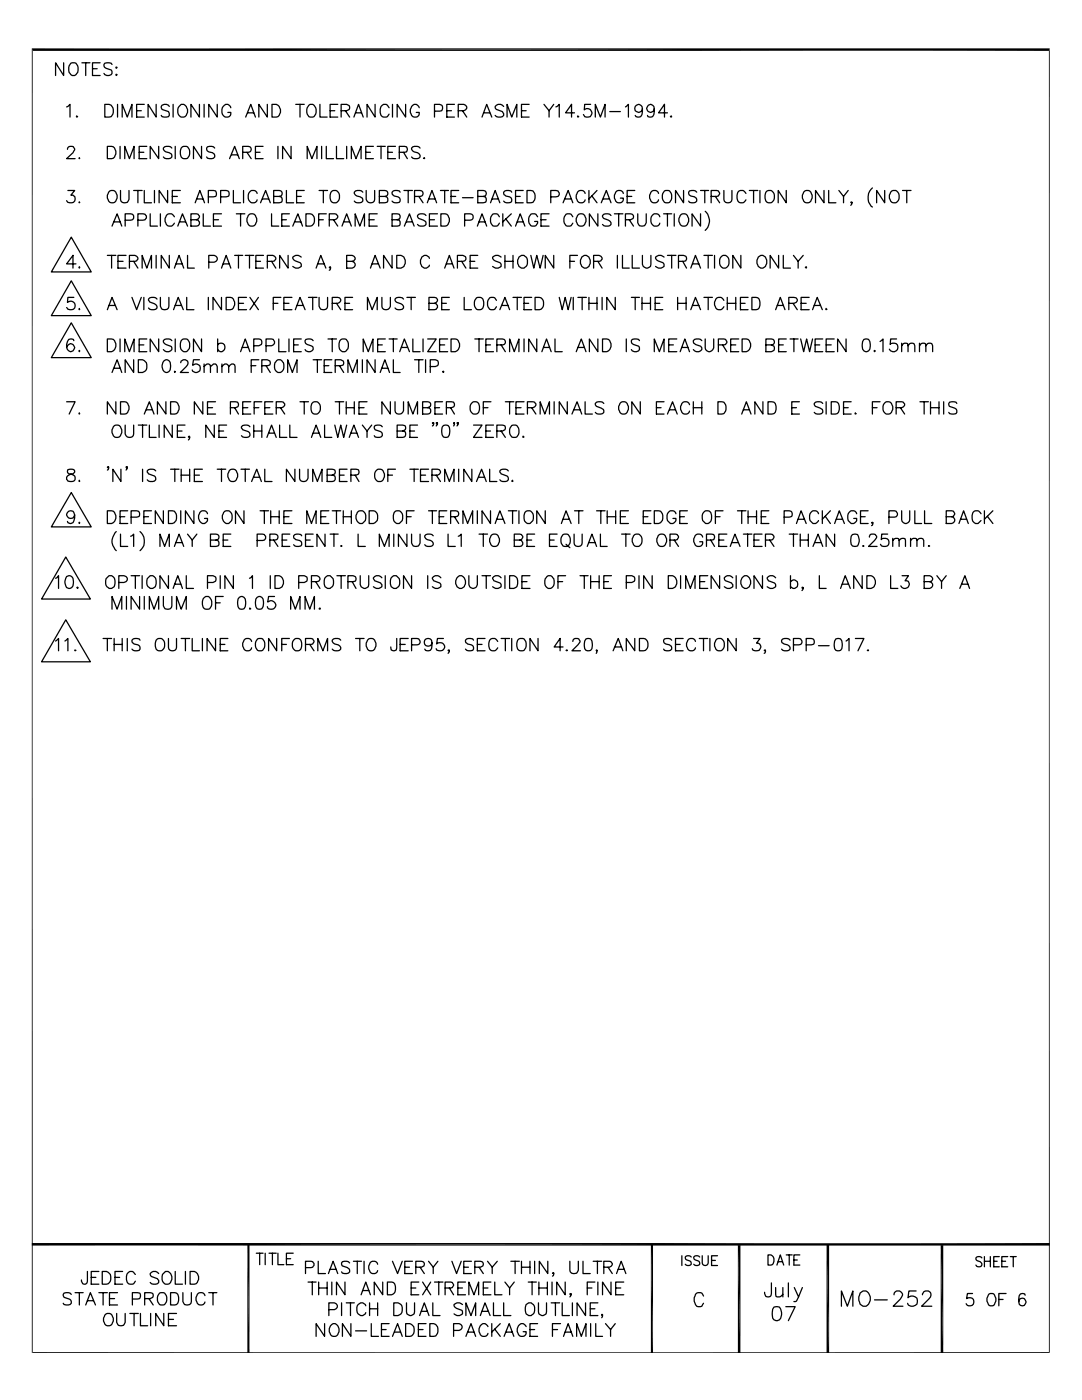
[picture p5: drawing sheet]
<svg xmlns="http://www.w3.org/2000/svg" width="216mm" height="279mm" viewBox="0 0 216 279" stroke-linecap="round" stroke-linejoin="round" font-family="sans-serif">
<g fill="none" stroke="#000" stroke-width=".25">
<path d="M12.7 12.5v2.6l-1.6-2.6v2.6M14.1 12.6l.8-.1a1.5 1.5 0 0 1 0 2.6 1.01 1.01 0 0 1-1.2-1l.1-1zM16.3 12.5h1.6M17.1 12.5v2.6M18.5 13.7h.9M20 12.5h-1.5v2.6h1.5M22.4 12.9a1.08 1.08 0 0 0-1.7 0 .63 .63 0 0 0 .5 .7l1 .4a.69 .69 0 0 1 0 .9 1 1 0 0 1-1.5-.3M23.1 13.5h.3l-.2 .1zM23.1 14.9h.3l-.2 .2zM13.3 21.3l.7-.5v2.6M13.5 29.8a.55 .55 0 0 1 .5-.6l.6 .1 .3 .6-.3 .6-1.3 1.2h1.7M13.5 38h1.4l-.8 .9a.79 .79 0 0 1 .9 .9 .79 .79 0 0 1-1 .7l-.5-.1-.2-.4"/>
<path d="M15.3 23.1v.3l.2-.1M15.8 31.5l-.1 .1h.2M20.9 20.8h.9a1.5 1.5 0 0 1 .4 2.5l-1.3 .1zM21.4 29.2h.9a1.3 1.3 0 0 1 .8 1.2 1.3 1.3 0 0 1-.8 1.3h-.9zM21.9 38.1a1.13 1.13 0 0 1 1.3 .4 1.13 1.13 0 0 1 0 1.4 .83 .83 0 0 1-.8 .6 .83 .83 0 0 1-.8-.6 1.37 1.37 0 0 1 .3-1.8zM23.5 20.8v2.6M24 29.2v2.5M24 38v1.8a.86 .86 0 0 0 .9 .7 .86 .86 0 0 0 .8-.7v-1.8M24.4 23.4v-2.6l1 2.6 .9-2.6v2.6M24.9 31.7v-2.5l.9 2.5 1-2.5v2.5M26.7 38h1.7M27.3 22.1h.9"/>
<path d="M27.5 38v2.5M27.8 30.4h.9M28.8 20.8h-1.5v2.6h1.5M28.8 38v2.5h1.4M29.3 29.2h-1.5v2.5h1.5M30.8 38v2.5M31.2 20.8v2.6l-1.7-2.6v2.6M31.7 29.2v2.5l-1.7-2.5v2.5M33.4 38v2.5l-1.7-2.5v2.5M33.8 21.3a.86 .86 0 0 0-.9-.5 .86 .86 0 0 0-.7 .7l.1 .3 1.3 .5a.83 .83 0 0 1 0 1 1.26 1.26 0 0 1-1.4-.3M34.3 29.5a1.16 1.16 0 0 0-1.7 0v.3a1.25 1.25 0 0 0 1.2 .7 .6 .6 0 0 1 .5 .6 .6 .6 0 0 1-.6 .6l-.8-.1-.3-.3M34.4 39.2h1"/>
<path d="M34.5 20.8v2.6M35 29.2v2.5M35.7 21.3l.5-.5a1.24 1.24 0 0 1 1.1 .7 1.24 1.24 0 0 1 0 1.3 .91 .91 0 0 1-1.1 .6 .91 .91 0 0 1-.7-1v-.6zM36 38h-1.6v2.5h1.6M36.2 29.5a1.01 1.01 0 0 1 1.2-.2 1.5 1.5 0 0 1-.2 2.4h-.5a1.46 1.46 0 0 1-.5-2.2zM39.3 39.7h1.2M39.8 20.8v2.6l-1.7-2.6v2.6M40.2 29.2v2.5l-1.6-2.5v2.5M40.7 20.8v2.6M41.6 39.3l1.4-.1 .2-.3-.2-.8-1.4-.1v2.5M42.8 29.5a1.08 1.08 0 0 0-1.6 0 .63 .63 0 0 0 .5 .8l.7 .2a.61 .61 0 0 1 .4 .6 .61 .61 0 0 1-.6 .6l-.8-.1-.2-.3M43.3 20.8v2.6l-1.6-2.6v2.6"/>
<path d="M44 39.3l1.5-.1a.66 .66 0 0 0 .2-.7 .66 .66 0 0 0-.6-.5h-1.1v2.5M45.8 31.7l1-2.5 1 2.5M46.1 21.5a.86 .86 0 0 0-.9-.7 .86 .86 0 0 0-.8 .7 1.18 1.18 0 0 0 0 1.4 1.18 1.18 0 0 0 1.3 .4l.3-.3 .1-.6h-.6M46.2 30.9h1.2M46.6 38v2.5h1.4M48.4 30.4l1.5-.1a.6 .6 0 0 0 .2-.7 .6 .6 0 0 0-.6-.4h-1.1v2.5M48.6 38v2.5M49 23.4l1-2.6 1 2.6M49.3 30.4l.8 1.3M49.4 22.5h1.2M51 30.4h.9M51.3 38.6a.91 .91 0 0 0-1-.6 .91 .91 0 0 0-.8 .9 1.12 1.12 0 0 0 .3 1.2 1.12 1.12 0 0 0 1.2 .3l.3-.5"/>
<path d="M52.4 39.7h1.2M52.5 29.2h-1.5v2.5h1.5M53.3 20.8v2.6l-1.7-2.6v2.6M54.3 20.8a1.4 1.4 0 0 1 1.5 .8 1.4 1.4 0 0 1-.3 1.7l-1.2 .1zM54.6 39.2l1.4-.1a.6 .6 0 0 0 .3-.7 .6 .6 0 0 0-.6-.4h-1.1v2.5l1.4-.1a.66 .66 0 0 0 .3-.7 .66 .66 0 0 0-.6-.5M55.5 29.2v2.5M57.1 38v2.5h1.5M58.1 29.2v2.5l-1.7-2.5v2.5M59 20.8h1.7M59.2 39.2h.9M59.9 20.8v2.6M60.7 38h-1.5v2.5h1.5"/>
<path d="M61.3 31.7v-2.5l.9 2.5 1-2.5v2.5M61.6 21l.3-.2h.5a1.5 1.5 0 0 1 0 2.6h-.5a1.5 1.5 0 0 1-.3-2.4zM63.7 38h1.7M63.8 20.8v2.6h1.5M64.2 29.2v2.5M64.5 38v2.5M65.1 29.2v2.5h1.4M65.9 22.1h.9M66.3 38.1a1.2 1.2 0 0 1 1.4 .5 1.2 1.2 0 0 1-.2 1.5l-.3 .3a.89 .89 0 0 1-.9 0 .89 .89 0 0 1-.4-.9 1.57 1.57 0 0 1 .4-1.4zM67.1 29.2v2.5h1.5M67.4 20.8h-1.5v2.6h1.5M68.1 22.1h1.1l.5-.3v-.7l-.5-.3h-1.1v2.6"/>
<path d="M68.9 22.1l.9 1.3M69.2 29.2v2.5M70.1 31.7v-2.5l.9 2.5 1.1-2.5v2.5M70.6 23.4l.9-2.6 1 2.6M71 22.5h1.1M72.4 38.4a1.16 1.16 0 0 0-1.7 0v.2a1.25 1.25 0 0 0 1.2 .7 .6 .6 0 0 1 .5 .6 .6 .6 0 0 1-.6 .6l-.8-.1-.3-.3M73 30.4h.9M73.1 38v1.8a.87 .87 0 0 0 .8 .7 .87 .87 0 0 0 .9-.7v-1.8M74.5 29.2h-1.5v2.5h1.5M74.8 20.8v2.6l-1.6-2.6v2.6M75.3 29.2h1.6M75.7 39.2l1.4-.1a.6 .6 0 0 0 .3-.7 .6 .6 0 0 0-.6-.4h-1.1v2.5l1.4-.1a.66 .66 0 0 0 .3-.7 .66 .66 0 0 0-.6-.5"/>
<path d="M76 29.2v2.5M77.4 30.4h.9M77.6 21.5l-.6-.7a1.16 1.16 0 0 0-1.1 1.6 .93 .93 0 0 0 .4 .9 .93 .93 0 0 0 1 0l.3-.5M78.3 20.8v2.6M78.9 29.2h-1.5v2.5h1.5M79.7 30.4l1.4-.1 .2-.4-.2-.6-1.4-.1v2.5M79.8 38.4a1.08 1.08 0 0 0-1.6 0 .63 .63 0 0 0 .5 .7l.7 .2a.66 .66 0 0 1 .3 1.1 1.26 1.26 0 0 1-1.5-.3M80.5 30.4l.8 1.3M80.6 38h1.7M80.9 20.8v2.6l-1.7-2.6v2.6M81.4 38v2.5M82.7 39.2l1.5-.1a.6 .6 0 0 0 .2-.7 .6 .6 0 0 0-.6-.4h-1.1v2.5"/>
<path d="M83.6 39.2l.8 1.3M83.7 21.5a.81 .81 0 0 0-.9-.7 .81 .81 0 0 0-.8 .7 1.13 1.13 0 0 0 0 1.4 1.13 1.13 0 0 0 1.3 .4l.3-.3 .1-.6h-.6M83.8 29.5a1.16 1.16 0 0 0-1.7 0v.3a1.25 1.25 0 0 0 1.2 .7 .6 .6 0 0 1 .5 .6 .6 .6 0 0 1-.6 .6l-.8-.1-.3-.3M84.7 31.5l-.2 .1h.3M85.6 39.7h1.2M86.7 22.2l1.4-.1 .2-.4-.1-.6-.5-.3h-1v2.6M87.9 38h1.6M88.7 38v2.5M89.2 22.1h.9M90 39.2h.9M90.7 20.8h-1.5v2.6h1.5M91.4 22.1h1.1a.74 .74 0 0 0 .6-.8l-.6-.5h-1.1v2.6"/>
<path d="M91.5 38h-1.5v2.5h1.5M92.3 22.1l.8 1.3M92.3 39.5h2.1M95.3 39.2l1.5-.1a.6 .6 0 0 0 .2-.7 .6 .6 0 0 0-.6-.4h-1.1v2.5l1.5-.1a.66 .66 0 0 0 .2-.7 .66 .66 0 0 0-.6-.5M96.2 23.4l.9-2.6 1 2.6M96.5 22.5h1.2M98.2 39.7h1.2M100.5 21.3a.91 .91 0 0 0-.9-.5 .91 .91 0 0 0-.8 .7l.3 .3 .9 .4a.6 .6 0 0 1 .5 .6 .6 .6 0 0 1-.6 .6l-.8-.1-.3-.3M101.2 23.4v-2.6l.9 2.6 1-2.6v2.6M102.1 38.4a1.08 1.08 0 0 0-1.6 0 .63 .63 0 0 0 .4 .7l.8 .2a.66 .66 0 0 1 .2 1.1 1.26 1.26 0 0 1-1.4-.3M102.9 39.2h.9M104.1 22.1h.9"/>
<path d="M104.4 38h-1.5v2.5h1.5M105.2 38h.7a1.19 1.19 0 0 1 .9 1.5l-.5 .9-1.1 .1zM105.6 20.8h-1.5v2.6h1.5M108.5 20.8l1.1 1.3 .9-1.3M109.6 22.1v1.3M109.9 39.3l1.4-.1a.67 .67 0 0 0 0-1.1l-1.4-.1v2.5M110.9 21.3l.7-.5v2.6M112.8 39.7h1.2M114.6 22.5h-1.7l1.1-1.7v2.6M115.3 23.1l-.1 .2h.3M116.8 38.6a.83 .83 0 0 0-.8-.6 .83 .83 0 0 0-.9 .6 1.13 1.13 0 0 0 0 1.4 1.13 1.13 0 0 0 1.3 .4l.4-.5M117.5 38v2.5"/>
<path d="M117.9 20.8h-1.2l-.1 1.1a.89 .89 0 0 1 1.3 .1 .89 .89 0 0 1-.2 1.3 .89 .89 0 0 1-1.3-.4M118.1 39.1l1 1.4M118.8 23.4v-2.6l1 2.6 .9-2.6v2.6M119.1 38l-1.6 1.7M120.4 39.7h1.2M121.7 22.3h2.1M124.4 38.6a.83 .83 0 0 0-.8-.6 .83 .83 0 0 0-.8 .6 1.13 1.13 0 0 0-.1 1.4 1.13 1.13 0 0 0 1.3 .4l.3-.3 .1-.6h-.6M124.8 21.3l.6-.5v2.6M125.1 39.2h1M126.7 38h-1.6v2.5h1.6M128.2 21.7a.76 .76 0 0 1-1.2 .6 .76 .76 0 0 1 .1-1.4 .76 .76 0 0 1 1.1 .8l-.1 1.2a.84 .84 0 0 1-1.2 .4l-.2-.3M130.6 21.7a.76 .76 0 0 1-1.2 .6 .76 .76 0 0 1-.1-1.2 .76 .76 0 0 1 1.2 .2 2.6 2.6 0 0 1-.3 2 .72 .72 0 0 1-1-.3"/>
<path d="M131.4 38.6a.83 .83 0 0 0-.8-.6 .83 .83 0 0 0-.8 .6 1.13 1.13 0 0 0 0 1.4 1.13 1.13 0 0 0 1.3 .4l.3-.5M132.6 38.1l.7-.1a1.42 1.42 0 0 1 0 2.5h-.5a1.5 1.5 0 0 1-.2-2.4zM133.2 22.5h-1.8l1.2-1.7v2.6M133.9 23.1l-.1 .2h.2M136.4 38v2.5l-1.6-2.5v2.5M139 38.4a1.08 1.08 0 0 0-1.6 0 .63 .63 0 0 0 .4 .7l.8 .2a.61 .61 0 0 1 .4 .7 .61 .61 0 0 1-.6 .5l-.8-.1-.2-.3M139.8 38h1.6M140.6 38v2.5M141.9 39.2h1.1a.59 .59 0 0 0 .6-.6 .59 .59 0 0 0-.6-.6h-1.1v2.5M142.7 39.2l.9 1.3M144.4 38v1.8a.81 .81 0 0 0 .8 .7 .81 .81 0 0 0 .8-.7v-1.8M148.8 38.6a.91 .91 0 0 0-1-.6 .91 .91 0 0 0-.7 .9 1.08 1.08 0 0 0 .1 1.2 1.08 1.08 0 0 0 1.1 .4l.5-.6"/>
<path d="M149.5 38h1.7M150.4 38v2.5M151.6 38v2.5M153.1 38.1a1.2 1.2 0 0 1 1.4 .5 1.2 1.2 0 0 1-.2 1.5l-.3 .3a.89 .89 0 0 1-.9 0 .89 .89 0 0 1-.4-.9 1.57 1.57 0 0 1 .4-1.4zM156.9 38v2.5l-1.6-2.5v2.5M160.6 38.1a1.13 1.13 0 0 1 1.3 .4 1.13 1.13 0 0 1 0 1.4 .83 .83 0 0 1-.8 .6 .83 .83 0 0 1-.8-.6 1.37 1.37 0 0 1 .3-1.8zM164.4 38v2.5l-1.7-2.5v2.5M165.4 38v2.5h1.4M167.4 38l.9 1.2 .9-1.2M168.3 39.2v1.3M174.1 37.5a2.55 2.55 0 0 0 0 3.8M176.5 38v2.5l-1.6-2.5v2.5"/>
<path d="M178 38.1a1.2 1.2 0 0 1 1.4 .5 1.2 1.2 0 0 1-.2 1.5l-.3 .3a1.13 1.13 0 0 1-1.3-.4 1.13 1.13 0 0 1 0-1.4zM180.1 38h1.7M180.9 38v2.5M14.2 47.3l4 7h-8zM14.2 56l4 7h-8zM14.7 59.4h-1.2v1a.9 .9 0 0 1 1.3 0 .9 .9 0 0 1-.2 1.4 .9 .9 0 0 1-1.3-.4M15.2 52.7h-1.9l1.3-1.7v2.5M15.8 40.3l-.1 .1h.2M15.8 53.3v.2l.1-.2M21.4 51h1.7M22.3 51v2.5M22.4 45.1l1-2.4 .9 2.4"/>
<path d="M22.8 44.3h1.2M23.5 52.2h1.1M25 43.9h1.4l.3-.4-.1-.6-.5-.2h-1.1v2.4M25.1 51h-1.6v2.5h1.6M25.8 52.2h1.1a.6 .6 0 0 0 .4-1l-.4-.2h-1.1v2.5M26.3 59.4l1 2.4 .9-2.4M26.7 52.2l.8 1.3M27.5 43.9h1a.74 .74 0 0 0 .7-.8l-.2-.3-1.5-.1v2.4M28.4 53.5v-2.5l.9 2.5 .9-2.5v2.5M28.7 59.4v2.4M30 42.7v2.4h1.4M31.2 51v2.5"/>
<path d="M31.3 59.7a1.16 1.16 0 0 0-1.7 0v.2l.5 .5a1.47 1.47 0 0 1 1.2 .7v.4a1.16 1.16 0 0 1-1.7 0M32 59.4v1.7l.2 .4a.86 .86 0 0 0 .8 .3 .86 .86 0 0 0 .7-.7v-1.7M32 42.7v2.4M33.8 51v2.5l-1.6-2.5v2.5M34.8 43.3a.96 .96 0 0 0-1.1-.6 .96 .96 0 0 0-.8 .9 1.12 1.12 0 0 0 .3 1.2 1.12 1.12 0 0 0 1.2 .2l.4-.5M34.8 53.5l.9-2.5 1 2.5M35.1 52.7h1.2M35.5 45.1l.9-2.4 1 2.4M35.8 44.3h1.2M37.3 59.4v2.4h1.4M37.4 51v2.5h1.4M38.1 43.9h1.1a.74 .74 0 0 0 .6-.8l-.3-.3-1.4-.1v2.4h1.1l.3-.1 .3-.3a.76 .76 0 0 0-.6-.8"/>
<path d="M38.9 40.5l1-2.5 .9 2.5M40.6 42.7v2.4h1.4M41.6 59.4v2.4M41.7 52.3h1.1a.69 .69 0 0 0 .4-1.1l-.4-.2h-1.1v2.5M42.6 43.9h1M44.2 42.7h-1.6v2.4h1.6M44.2 53.5l.9-2.5 1 2.5M44.2 59.4v2.4l-1.7-2.4v2.4M44.5 52.7h1.2M45.1 59.4h.9a1.3 1.3 0 0 1 .9 1.2 1.3 1.3 0 0 1-.9 1.2h-.9zM46.8 51h1.6M47.2 42.7h1.7"/>
<path d="M47.6 51v2.5M48 42.7v2.4M48.9 51h1.7M49.2 59.4h-1.6v2.4h1.6M49.8 42.8a1.13 1.13 0 0 1 1.3 .4 1.13 1.13 0 0 1 0 1.3 .83 .83 0 0 1-.9 .7 .83 .83 0 0 1-.8-.7 1.37 1.37 0 0 1 .4-1.7zM49.8 51v2.5M49.9 59.4l1.7 2.4M51.1 52.2h.9M51.6 59.4l-1.7 2.4M52 40.5l1-2.5 .9 2.5M52.6 51h-1.5v2.5h1.5M53.3 52.2h1.1a.6 .6 0 0 0 .5-1l-.5-.2h-1.1v2.5"/>
<path d="M54.2 42.7v2.4h1.4M54.2 52.2l.8 1.3M56 59.4h-1.5v2.4M56.2 43.9h.9M57.5 51v2.5l-1.7-2.5v2.5M57.7 42.7h-1.5v2.4h1.5M58.3 59.4h-1.7v2.4h1.7M58.4 45.1l1-2.4 1 2.4M58.8 44.3h1.2M60.1 51.3a1.16 1.16 0 0 0-1.7 0v.3a1.67 1.67 0 0 0 1.5 .8l.2 .3v.5a1.16 1.16 0 0 1-1.7 0M61 42.7h.9a1.3 1.3 0 0 1 .9 1.2 1.3 1.3 0 0 1-.9 1.2h-.9zM61.6 59.4h1.6"/>
<path d="M62.4 59.4v2.4M63.1 53.5l.9-2.5 1 2.5M63.4 52.7h1.3M63.6 43.9h.9M63.7 59.4v1.7a.87 .87 0 0 0 .8 .7 .87 .87 0 0 0 .9-.7v-1.7M65.1 42.7h-1.5v2.4M65.7 43.9h1.1a.74 .74 0 0 0 .6-.8l-.3-.3-1.4-.1v2.4M66 53.3l-.1 .2-.2-.2h.2a.45 .45 0 0 1-.2 .6M66.5 43.9l.9 1.2M68.2 45.1l1-2.4 .9 2.4M68.6 44.3h1.2M69.2 52.2h1.1a.6 .6 0 0 0 .4-1l-.4-.2h-1.1v2.5h1.1a.69 .69 0 0 0 .4-1.1l-.4-.2"/>
<path d="M70.4 59.4h-1.6v2.4h1.6M70.9 45.1v-2.4l.9 2.4 .9-2.4v2.4M73.7 43.9h1M73.9 53.5l.9-2.5 1.1 2.5M74.3 52.7h1.1M75.3 42.7h-1.6v2.4h1.6M76.2 59.4v1.7a.86 .86 0 0 0 .8 .7 .86 .86 0 0 0 .9-.7v-1.7M78.2 43.9h1l.5-.2a.69 .69 0 0 0 0-.9l-1.5-.1v2.4l1.5-.1a.87 .87 0 0 0 0-1.1h-.5M78.2 51v2.5l-1.7-2.5v2.5M79.2 51h.8a1.35 1.35 0 0 1 .9 1.2 1.35 1.35 0 0 1-.9 1.3h-.8zM80.5 59.7a1.2 1.2 0 0 0-1.7 0 .6 .6 0 0 0 .4 .7 1.46 1.46 0 0 1 1.3 .7v.4a1.2 1.2 0 0 1-1.7 0M80.7 45.1l1-2.4 .9 2.4"/>
<path d="M81.1 44.3h1.2M81.2 59.4h1.7M82 59.4v2.4M85 43a1.16 1.16 0 0 0-1.7 0 .6 .6 0 0 0 .5 .7 1.47 1.47 0 0 1 1.2 .7v.4a1.16 1.16 0 0 1-1.7 0M85.3 40.5l.9-2.5 .9 2.5M85.7 51.6l-.1-.3-.5-.3a1.27 1.27 0 0 0-1.2 1.2 1.27 1.27 0 0 0 1.2 1.3l.5-.3 .1-.3M85.7 43.9h1M87.3 42.7h-1.6v2.4h1.6M88 42.7h.8a1.3 1.3 0 0 1 .9 1.2 1.3 1.3 0 0 1-.9 1.2h-.8zM88.7 53.5l1-2.5 .9 2.5M89.1 52.7h1.2M89.7 59.4h-1.6v2.4h1.6"/>
<path d="M91.3 52.2l1.4-.1a.6 .6 0 0 0 .2-.9l-.5-.2h-1.1v2.5M92.1 52.2l.9 1.3M92.6 59.4v2.4h1.5M92.7 43.9h1.4l.3-.4-.1-.6-.5-.2h-1.1v2.4M93.8 52.2h.9M95.1 59.4a.93 .93 0 0 1 1 0 .93 .93 0 0 1 .4 .9 1.08 1.08 0 0 1-.2 1.2 1.08 1.08 0 0 1-1.2 .2 1.68 1.68 0 0 1 0-2.3zM95.2 45.1l1-2.4 .9 2.4M95.3 51h-1.5v2.5h1.5M95.6 44.3h1.2M97.9 40.5l.9-2.5 .9 2.5M99.1 59.9l-.4-.5h-.7a1.42 1.42 0 0 0 0 2.4l.7-.1 .4-.5M99.7 43.3l-.4-.5-.7-.1a1.42 1.42 0 0 0 0 2.4l.7-.1 .4-.5"/>
<path d="M100 51.3a1.16 1.16 0 0 0-1.7 0v.3a1.67 1.67 0 0 0 1.4 .8l.3 .3v.5a1.16 1.16 0 0 1-1.7 0M100.3 42.7v2.4M100.8 52.2h1.6M100.8 51v2.5M100.9 43.7l1.1 1.4M102 42.7l-1.7 1.6M102.4 51v2.5M102.4 59.4h1.7M102.9 45.1l.9-2.4 .9 2.4M103.2 44.3h1.2M103.2 59.4v2.4M103.5 51.3l.6-.3a1.12 1.12 0 0 1 1.1 .9 1.35 1.35 0 0 1-.6 1.6 1.34 1.34 0 0 1-1.2-.8 1.34 1.34 0 0 1 .1-1.4z"/>
<path d="M105.9 51l.6 2.5 .6-2.5 .7 2.5 .6-2.5M106.1 59.4h-1.5v2.4h1.5M106.8 59.4h.8a1.3 1.3 0 0 1 .9 1.2 1.3 1.3 0 0 1-.9 1.2h-.8zM107.3 43.3l-.4-.5-.7-.1a1.42 1.42 0 0 0 0 2.4l.7-.1 .4-.5v-.3h-.6M107.9 43.9h1.1M109.6 42.7h-1.7v2.4h1.7M110.5 51v2.5l-1.7-2.5v2.5M111.6 59.4l.6 2.4 .6-2.4 .6 2.4 .6-2.4M112.4 40.5l1-2.5 .9 2.5M113.7 52.2h.9M114.3 43.3l-.3-.5-.8-.1a1.42 1.42 0 0 0 0 2.4l.8-.1 .3-.5M114.4 59.4v2.4"/>
<path d="M115.2 51h-1.5v2.5M115.3 59.4h1.7M115.5 42.8a1.13 1.13 0 0 1 1.3 .4 1.13 1.13 0 0 1 0 1.3 .83 .83 0 0 1-.8 .7 .83 .83 0 0 1-.9-.7 1.37 1.37 0 0 1 .4-1.7zM116.1 51.3l.5-.3a1.27 1.27 0 0 1 1.2 1.2 1.27 1.27 0 0 1-1.2 1.3 1.46 1.46 0 0 1-.5-2.2zM116.2 59.4v2.4M117.5 59.4v2.4M118.4 52.2h1.1a.6 .6 0 0 0 .5-1l-.5-.2h-1.1v2.5M119.1 59.4v2.4M119.3 42.7v2.4l-1.7-2.4v2.4M119.3 52.2l.8 1.3M120 40.5l1-2.5 .9 2.5M120.1 59.4v2.4"/>
<path d="M121.9 43a1.16 1.16 0 0 0-1.7 0 .6 .6 0 0 0 .5 .7 1.47 1.47 0 0 1 1.2 .7v.4a1.16 1.16 0 0 1-1.7 0M122.6 42.7h1.7M122.8 59.4v2.4l-1.7-2.4v2.4M123.2 51v2.5M123.4 42.7v2.4M124.2 51v2.5h1.4M124.8 43.9h1l.5-.3a.59 .59 0 0 0 .1-.6 .59 .59 0 0 0-.6-.3h-1v2.4M125.6 43.9l.8 1.2M126 59.4h1.6M126.2 51v2.5h1.4M126.7 59.4v2.4M127.3 42.7v1.7l.1 .4a.86 .86 0 0 0 .9 .3 .86 .86 0 0 0 .6-.7v-1.7"/>
<path d="M128.1 59.4v2.4M128.2 51v1.7a.85 .85 0 0 0 .8 .8 .85 .85 0 0 0 .9-.8v-1.7M129.8 59.4v2.4M131.7 43.3a.91 .91 0 0 0-1.1-.6 .91 .91 0 0 0-.7 .9 1.12 1.12 0 0 0 .2 1.2 1.12 1.12 0 0 0 1.2 .2l.4-.5M132.2 59.4h-1.5v2.4h1.5M132.4 42.7h1.6M132.5 51.3a1.16 1.16 0 0 0-1.7 0v.3a1.67 1.67 0 0 0 1.4 .8l.3 .3v.5a1.16 1.16 0 0 1-1.7 0M133.2 42.7v2.4M133.2 51h1.7M134 51v2.5M134.5 42.7v2.4M135.2 59.4v2.4"/>
<path d="M135.4 52.2l1.4-.1 .2-.4-.1-.5-.5-.2h-1v2.5M136 42.8a1.13 1.13 0 0 1 1.3 .4 1.13 1.13 0 0 1-.1 1.3 .83 .83 0 0 1-.8 .7 .83 .83 0 0 1-.8-.7 1.37 1.37 0 0 1 .4-1.7zM136.2 52.2l.8 1.3M136.9 59.4v2.4M137.8 53.5l1-2.5 1 2.5M138.2 52.7h1.2M139.8 42.7v2.4l-1.7-2.4v2.4M140.5 51h1.7M140.5 59.4h1.7M140.7 42.2a2.55 2.55 0 0 1 0 3.8M141.3 51v2.5M141.3 59.4v2.4"/>
<path d="M142.6 51v2.5M143.8 51.3l.5-.3a1.01 1.01 0 0 1 1.2 .9 1.35 1.35 0 0 1-.7 1.6 1.01 1.01 0 0 1-1.2-.9v-.7zM144.4 59.9a.96 .96 0 0 0-1-.6 .96 .96 0 0 0-.8 1 1.12 1.12 0 0 0 .2 1.2 1.12 1.12 0 0 0 1.2 .2l.4-.5M145.1 59.4v2.4M146.8 59.4v2.4M147.8 51v2.5l-1.6-2.5v2.5M149.3 59.4h-1.6v2.4h1.6M150 59.4h.9a1.39 1.39 0 0 1 .6 2.1l-.6 .3h-.9zM151.3 51.3l.5-.3a1.27 1.27 0 0 1 1.2 1.2 1.27 1.27 0 0 1-1.2 1.3 1.46 1.46 0 0 1-.5-2.2zM155.4 51v2.5l-1.7-2.5v2.5M156.3 51v2.5h1.4M158.3 51l1 1.2 1-1.2"/>
<path d="M159.3 52.2v1.3M160.9 53.3h-.2l.2 .2 .1-.2M161.5 59.4h-1.6v2.4h1.6M170 40.4h-.2h.2v.2l-.2 .4M14.2 64.4l4 7h-8zM14.7 68a.72 .72 0 0 0-1-.3 1.44 1.44 0 0 0 .4 2.5 .81 .81 0 0 0 .8-.9 .81 .81 0 0 0-.8-.7l-.6 .4-.2 .3M15.8 61.6l-.1 .1h.2M15.8 69.9v.3l.1-.2M21.4 67.6h.9a1.35 1.35 0 0 1 .9 1.3 1.35 1.35 0 0 1-.9 1.3h-.9zM21.4 61.8l1-2.4 1 2.4M21.8 61h1.1M22.4 74.3l1-2.5 .9 2.5"/>
<path d="M22.8 73.5h1.2M24 67.6v2.6M24.9 70.2v-2.6l.9 2.6 1-2.6v2.6M26.7 71.8v2.5l-1.7-2.5v2.5M27.6 71.8h.8a1.35 1.35 0 0 1 .9 1.3 1.35 1.35 0 0 1-.9 1.2h-.8zM27.8 68.8h.9M29.3 67.6h-1.5v2.6h1.5M31.7 67.6v2.6l-1.7-2.6v2.6M32.8 72a.74 .74 0 0 1 1.2 .3 2.21 2.21 0 0 1-.3 1.9 .74 .74 0 0 1-1.2-.4 1.65 1.65 0 0 1 .3-1.8zM34.3 68a1.16 1.16 0 0 0-1.7 0v.2a2.29 2.29 0 0 0 1.6 1l.1 .6a1.01 1.01 0 0 1-1.7 0M34.6 61.8l1-2.4 1 2.4M34.9 74.1v.2l.1-.1"/>
<path d="M35 67.6v2.6M35 61h1.2M36.1 72.4a.74 .74 0 0 1 1.1-.5 .74 .74 0 0 1 0 1.3l-1.2 1.1h1.6M36.4 67.7l.8-.1a1.5 1.5 0 0 1 0 2.6 1.16 1.16 0 0 1-1.2-1.6l.2-.6zM39.8 71.8h-1.2l-.2 1.1a.99 .99 0 0 1 1.5 .1 .87 .87 0 0 1 0 1 .87 .87 0 0 1-1 .3l-.5-.2v-.3M40.2 67.6v2.6l-1.6-2.6v2.6M40.7 73.2l.6-.6 .6 .2 .1 1.5M40.7 72.6v1.7M42 73.2l.6-.6h.4l.3 .6v1.1M43.4 68.8a.81 .81 0 0 1 1.1-.2 .81 .81 0 0 1 .3 1.1 .81 .81 0 0 1-1.1 .3l-.3-.2M43.4 67.6v2.6M44.3 73.2l.6-.6 .6 .2 .1 .4v1.1"/>
<path d="M44.3 72.6v1.7M45.6 73.2l.6-.6 .6 .2 .1 1.5M47.6 60.5h1M48 70.2l.9-2.6 1 2.6M48.3 69.3h1.2M50.1 73h1M50.6 69h1l.6-.3a.72 .72 0 0 0-.6-1.1h-1v2.6M51.6 71.8h-1.5v2.5M52.2 73l1.5-.1a.6 .6 0 0 0 .1-.8l-.5-.3h-1.1v2.5M53.1 69h1.1a.68 .68 0 0 0 .6-.7 .68 .68 0 0 0-.6-.7h-1.1v2.6M53.1 73l.8 1.3M54.5 60.5h1"/>
<path d="M55.2 72l.3-.2a1.01 1.01 0 0 1 1.1 1 1.05 1.05 0 0 1-.2 1.2 1.05 1.05 0 0 1-1.2 .2 1.54 1.54 0 0 1 0-2.2zM55.6 67.6v2.6h1.5M56.6 60.5h1.1M57.4 74.3v-2.5l.9 2.5 1-2.5v2.5M57.7 67.6v2.6M58.6 68.8h.9M58.9 61.8l1-2.4 1 2.4M59.3 61h1.2M60.1 67.6h-1.5v2.6h1.5M62.5 68a1.08 1.08 0 0 0-1.6 0 .63 .63 0 0 0 .4 .7l1.1 .5 .1 .2a.85 .85 0 0 1-.7 .8 .85 .85 0 0 1-.9-.4M62.5 71.8h1.7M63.3 71.8v2.5"/>
<path d="M64.7 73h.9M65.4 67.6h1.7M66.2 71.8h-1.5v2.5h1.5M66.3 60.5h1.1a.74 .74 0 0 0 .6-.7l-.3-.4h-.3h-1.1v2.4M66.3 67.6v2.6M66.9 73l1.4-.1a.6 .6 0 0 0 .2-.8l-.5-.3h-1.1v2.5M67.1 60.5l.9 1.3M67.7 73l.9 1.3M68.1 67.7l.7-.1a1.5 1.5 0 0 1 0 2.6 1.16 1.16 0 0 1-1.2-1.6l.2-.6zM68.8 60.5h1M69.4 74.3v-2.5l1 2.5 .9-2.5v2.5M72.3 71.8v2.5"/>
<path d="M72.5 70.2v-2.6l1 2.6 .9-2.6v2.6M73.3 61.8v-2.4l1 2.4 1-2.4v2.4M74.8 71.8v2.5l-1.6-2.5v2.5M75.4 68.8h.9M75.9 74.3l.9-2.5 .9 2.5M76.2 73.5h1.2M76.9 67.6h-1.5v2.6h1.5M77.6 67.6h1.6M78.5 71.8v2.5h1.3M78.5 67.6v2.6M79.8 70.2l.9-2.6 1 2.6M80.1 69.3h1.2"/>
<path d="M82.4 67.6v2.6h1.4M82.7 71.8h1.7M83.6 71.8v2.5M84.4 67.6v2.6M84.9 71.8v2.5M85.3 67.6h1.7l-1.7 2.6h1.7M85.6 60.5h1.1a.74 .74 0 0 0 .6-.7l-.3-.4h-.3h-1.1v2.4h1.1a.64 .64 0 0 0 .4-1l-.1-.2-.3-.1M85.9 73.2h1l.4-.2 .2-.4-.1-.5-.5-.3h-1v2.5M87.7 68.8h1M88.1 60.5h1M88.5 74.1l-.2 .1 .2 .1 .1-.1M89.3 67.6h-1.6v2.6h1.6"/>
<path d="M90 67.6h.8a1.35 1.35 0 0 1 .9 1.3 1.35 1.35 0 0 1-.9 1.3h-.8zM94.7 67.6h1.7M95.6 67.6v2.6M96.9 68.8h1M98.5 67.6h-1.6v2.6h1.6M99.1 68.8l1.5-.1a.6 .6 0 0 0 .2-.6 .6 .6 0 0 0-.6-.5h-1.1v2.6M99.7 61.8l1.1-2.4 .9 2.4M100 68.8l.8 1.4M100.2 61h1.1M101.7 70.2v-2.6l.9 2.6 .9-2.6v2.6M104.6 60.5h.9M104.6 67.6v2.6"/>
<path d="M107.1 67.6v2.6l-1.6-2.6v2.6M108.1 70.2l1-2.6 .9 2.6M108.5 69.3h1.1M110.7 67.6v2.6h1.5M115 70.2l1-2.6 .9 2.6M115.3 69.3h1.3M117.5 60.5h1.6M119.3 67.6v2.6l-1.7-2.6v2.6M120.2 67.6h.9a1.35 1.35 0 0 1 .9 1.3 1.35 1.35 0 0 1-.9 1.3h-.9zM125 67.6v2.6M127.6 68a1.08 1.08 0 0 0-1.6 0 .63 .63 0 0 0 .4 .7l1 .4a.69 .69 0 0 1 0 .9 1 1 0 0 1-1.4-.2M128.1 60.5h1.7"/>
<path d="M130.6 70.2v-2.6l1 2.6 .9-2.6v2.6M130.7 60.5h1M133.4 68.8h1M135 67.6h-1.6v2.6h1.6M135.2 60.5h1.7M135.7 70.2l1-2.6 .9 2.6M136.1 69.3h1.1M137.8 61.8l1-2.4 1 2.4M138.2 61h1.2M140 68a1.16 1.16 0 0 0-1.7 0 .63 .63 0 0 0 .5 .7l1 .4 .2 .3v.4a1.01 1.01 0 0 1-1.7 0M140.7 67.6v1.8a.85 .85 0 0 0 .9 .8 .85 .85 0 0 0 .8-.8v-1.8M143.3 68.8h1.1a.59 .59 0 0 0 .7-.6 .59 .59 0 0 0-.7-.6h-1.1v2.6"/>
<path d="M144.2 68.8l.8 1.4M145.1 60.5h1.7M145.8 68.8h1M147.4 67.6h-1.6v2.6h1.6M147.7 60.5h1M148.1 67.6h.8a1.35 1.35 0 0 1 .9 1.3 1.35 1.35 0 0 1-.9 1.3h-.8zM152.8 68.8l1.5-.1a.6 .6 0 0 0 .2-.6 .6 .6 0 0 0-.6-.5h-1.1v2.6h1.1l.5-.3v-.8l-.5-.3M154.8 61.8l.9-2.4 .9 2.4M155.1 61h1.2M155.4 68.8h.9M156.9 67.6h-1.5v2.6h1.5M157.4 60.5h1l.4-.1 .3-.4v-.2l-.3-.4h-1.4v2.4"/>
<path d="M157.6 67.6h1.7M158.2 60.5l.9 1.3M158.4 67.6v2.6M159.8 67.6l.6 2.6 .6-2.6 .5 2.6 .6-2.6M159.9 60.5h1M162.1 61.8l1-2.4 1 2.4M162.5 61h1.2M162.6 68.8h1M164.2 67.6h-1.6v2.6h1.6M164.8 61.6v.1h.2M164.8 68.8h1.1M166.5 67.6h-1.7v2.6h1.7"/>
<path d="M168.8 67.6v2.6l-1.7-2.6v2.6M172.4 67.7a.84 .84 0 0 1 1.2 .5 2.21 2.21 0 0 1-.3 1.8 .74 .74 0 0 1-1.2-.3 2.45 2.45 0 0 1 .3-2zM174.5 69.9v.3l.2-.2M175.6 68.2l.6-.6v2.6M178.9 67.6h-1.2l-.1 1.1a.88 .88 0 0 1 1.4 .1 .88 .88 0 0 1-.3 1.3 .88 .88 0 0 1-1.2-.4M179.9 69l.4-.4h.8l.1 1.6M179.9 68.5v1.7M181.2 69l.3-.4h.9l.1 .4v1.2M183.5 69l.3-.4h.9v1.6M183.5 68.5v1.7M184.7 69l.4-.4h.8l.2 .4v1.2M13.3 80.2h1.7l-1.2 2.4"/>
<path d="M13.5 93.7a.54 .54 0 0 0 .3 .9 1.03 1.03 0 0 1 1.2 1.1 1.01 1.01 0 0 1-1.7 0 1.03 1.03 0 0 1 1.3-1.1l.3-.4v-.2a1.09 1.09 0 0 0-1.4-.3zM14.2 98.3l4 6.9h-8zM15.8 82.4l-.1 .1h.2M15.8 95.8l-.1 .2h.2M21.7 93.2l-.1 .2-.2-.2 .2-.1a.45 .45 0 0 1-.2 .7M22.6 85.2a.95 .95 0 0 1 1.1-.3 .95 .95 0 0 1 .6 .9 1.12 1.12 0 0 1-.3 1.2 1.12 1.12 0 0 1-1.1 .2 1.5 1.5 0 0 1-.3-2zM23.1 80.2v2.4l-1.7-2.4v2.4M24 80.2h.9a1.3 1.3 0 0 1 .9 1.2 1.3 1.3 0 0 1-.9 1.2h-.9zM24.1 93.6v2.5l-1.6-2.5v2.5M25 84.8v1.8a.87 .87 0 0 0 .8 .7 .87 .87 0 0 0 .9-.7v-1.8M25.4 93.2l-.2 .2-.1-.2h.3v.3l-.3 .3M27.6 84.8h1.7"/>
<path d="M28.4 84.8v2.5M28.4 93.6v2.5M28.8 82.6l1-2.4 .9 2.4M29.2 81.8h1.2M29.8 84.8v2.5h1.4M31.1 94a1.16 1.16 0 0 0-1.7 0v.2l.2 .4 1 .3a.6 .6 0 0 1 .5 .6 .6 .6 0 0 1-.6 .6l-.9-.1-.2-.2M31.7 84.8v2.5M33.1 80.2v2.4l-1.7-2.4v2.4M34 80.2h.9a1.3 1.3 0 0 1 .9 1.2 1.3 1.3 0 0 1-.9 1.2h-.9zM34 93.6h1.7M34.4 84.8v2.5l-1.6-2.5v2.5M34.9 93.6v2.5"/>
<path d="M35.4 86h.9M36.2 93.6v2.5M36.2 94.8h1.6M36.9 84.8h-1.5v2.5h1.5M37.8 87.2h-.2l.2-.2a.55 .55 0 0 1-.2 .8M37.8 93.6v2.5M38.8 94.8h1M40.4 93.6h-1.6v2.5h1.6M40.5 80.2v2.4l-1.7-2.4v2.4M41.4 81.4h1M42.8 84.8v2.5l-1.7-2.5v2.5M43 80.2h-1.6v2.4h1.6"/>
<path d="M43.3 93.6h1.7M43.7 86h.9M44.2 93.6v2.5M45.2 84.8h-1.5v2.5h1.5M45.7 94a.95 .95 0 0 1 1.1-.3 .95 .95 0 0 1 .6 .9 1.12 1.12 0 0 1-.2 1.2 1.12 1.12 0 0 1-1.2 .2 1.5 1.5 0 0 1-.3-2zM46 81.4h1l.4-.2a.69 .69 0 0 0 0-.9l-1.4-.1v2.4M46.8 81.4l.8 1.2M48.1 93.6h1.7M48.4 81.4h1M48.9 93.6v2.5M49.9 85.2a1.16 1.16 0 0 0-1.7 0v.2l.2 .4 1 .3a.61 .61 0 0 1 .5 .7 .61 .61 0 0 1-.6 .5l-.9-.1-.2-.2M50 80.2h-1.6v2.4h1.6"/>
<path d="M50.2 96.1l1-2.5 1 2.5M50.6 86h1.6M50.6 84.8v2.5M50.6 95.2h1.2M50.7 81.4h.9M52.2 80.2h-1.5v2.4M52.2 84.8v2.5M52.8 93.6v2.5h1.5M52.8 81.4h1M53.3 87.3l.9-2.5 .9 2.5M53.6 86.4h1.2M54.4 80.2h-1.6v2.4h1.6"/>
<path d="M55.1 81.4h1.1a.74 .74 0 0 0 .6-.8l-.2-.3-1.5-.1v2.4M55.8 84.8v2.5h1.4M56 81.4l.8 1.2M57.8 84.8v2.5h1.5M58.8 93.6v2.5l-1.7-2.5v2.5M59.8 93.6v1.8a.86 .86 0 0 0 .8 .7 .86 .86 0 0 0 .9-.7v-1.8M59.9 80.2h1.7M60.7 80.2v2.4M62.1 87.3l1-2.5 .9 2.5M62.2 80.5a.94 .94 0 0 1 1.1-.3 .94 .94 0 0 1 .6 .9 1.12 1.12 0 0 1-.2 1.2 1.12 1.12 0 0 1-1.2 .2 1.8 1.8 0 0 1-.3-2zM62.4 96.1v-2.5l.9 2.5 1-2.5v2.5M62.5 86.4h1.2"/>
<path d="M64.8 84.8v2.5h1.4M65.3 94.8h1l.5-.2a.59 .59 0 0 0 0-.7 .59 .59 0 0 0-.5-.3h-1v2.5l1.3-.1a.74 .74 0 0 0 .2-1l-.5-.2M66.8 84.8l.6 2.5 .6-2.5 .6 2.5 .6-2.5M66.9 80.2h1.7M67.7 80.2v2.4M67.7 94.8h1M69.1 81.4h1.6M69.1 80.2v2.4M69.3 93.6h-1.6v2.5h1.6M69.7 87.3l.9-2.5 .9 2.5M70 94.8h1l.5-.1 .1-.4-.1-.5-.5-.2h-1v2.5M70 86.4h1.2"/>
<path d="M70.7 80.2v2.4M70.9 94.8l.7 1.3M71.6 81.4h1M72.3 84.8l.9 1.2 1-1.2M73.2 80.2h-1.6v2.4h1.6M73.2 86v1.3M75 94l.3-.3a1.13 1.13 0 0 1 1.3 .4 1.13 1.13 0 0 1-.1 1.4 .91 .91 0 0 1-1 .6 .91 .91 0 0 1-.7-.9v-.6zM76.3 85.2a1.08 1.08 0 0 0-1.6 0l.1 .6 1.1 .3a.61 .61 0 0 1 .4 .7 .61 .61 0 0 1-.6 .5l-.9-.1-.1-.2M77.4 94.8h.9M77.9 80.2v2.4l-1.7-2.4v2.4M78.8 80.2v1.8a.86 .86 0 0 0 .9 .7 .86 .86 0 0 0 .8-.7v-1.8M78.9 93.6h-1.5v2.5"/>
<path d="M79.2 86h1.1l.6-.2a.59 .59 0 0 0 0-.7 .59 .59 0 0 0-.6-.3h-1.1v2.5h1.1a.64 .64 0 0 0 .7-.6 .64 .64 0 0 0-.7-.7M81.4 82.6v-2.4l1 2.4 .9-2.4v2.4M81.8 86h.9M81.8 93.6h1.7M82.6 93.6v2.5M83.3 84.8h-1.5v2.5h1.5M83.9 94.8h1M84.3 81.4h1l.6-.3a.59 .59 0 0 0 0-.6 .59 .59 0 0 0-.6-.3h-1v2.4h1l.6-.2v-.8l-.6-.2M85.5 93.6h-1.6v2.5h1.6M86.2 94.8h1.1a.74 .74 0 0 0 .6-.7l-.3-.4-1.4-.1v2.5M86.5 84.4l-.1 .2-.1-.2 .1-.1a.45 .45 0 0 1-.1 .7M86.8 81.4h.9"/>
<path d="M87 94.8l.9 1.3M87.3 84.4l-.2 .2-.1-.2h.3v.3l-.3 .3M88.3 80.2h-1.5v2.4h1.5M88.5 84.9a.89 .89 0 0 1 1.2 .4 2.45 2.45 0 0 1-.3 1.9 .84 .84 0 0 1-1.2-.4 2.21 2.21 0 0 1 .3-1.9zM88.7 96.1v-2.5l1 2.5 .9-2.5v2.5M89.1 81.4h1l.4-.2a.69 .69 0 0 0 0-.9l-1.4-.1v2.4M89.9 81.4l.8 1.2M90.7 84.4l-.1 .2-.1-.2h.2l-.2 .6M91.4 84.4l-.1 .2-.1-.2h.2v.3l-.2 .3M91.5 93.6v2.5M94.1 80.5l.2-.2a.89 .89 0 0 1 1 0 .89 .89 0 0 1 .4 .8 1.08 1.08 0 0 1-.1 1.1 1.08 1.08 0 0 1-1.1 .4l-.2-.1a1.5 1.5 0 0 1-.2-2zM94.1 93.6v2.5l-1.6-2.5v2.5"/>
<path d="M94.5 84.8h1.7l-1.7 2.5h1.7M95.1 96.1l1-2.5 .9 2.5M95.5 95.2h1.2M96.4 81.4h1M96.9 86h1M97.7 93.6v2.5h1.4M98 80.2h-1.6v2.4M98.5 84.8h-1.6v2.5h1.6M99.1 86h1.1l.6-.2a.59 .59 0 0 0 0-.7 .59 .59 0 0 0-.6-.3h-1.1v2.5M100 86l.8 1.3M100.8 80.2h1.7M101.4 94a1.16 1.16 0 0 0-1.7 0v.2l.3 .4 .9 .3a.6 .6 0 0 1 .5 .6 .6 .6 0 0 1-.6 .6l-.8-.1-.3-.2"/>
<path d="M101.7 80.2v2.4M102.1 84.9l.8-.1a1.42 1.42 0 0 1 0 2.5h-.5a1.5 1.5 0 0 1-.3-2.4zM102.3 95.8l-.2 .2h.3M103 81.4h1M104.4 87v.3l.2-.1M104.6 80.2h-1.6v2.4h1.6M105.2 81.4h1.1a.74 .74 0 0 0 .6-.8l-.2-.3-1.5-.1v2.4M106.1 81.4l.8 1.2M107.8 82.6v-2.4l.9 2.4 .9-2.4v2.4M110.6 80.2v2.4M113.2 80.2v2.4l-1.6-2.4v2.4M114.1 82.6l1-2.4 1 2.4"/>
<path d="M114.6 81.8h1.1M116.8 80.2v2.4h1.4M120.5 80.5a1.16 1.16 0 0 0-1.7 0 .6 .6 0 0 0 .5 .7 1.47 1.47 0 0 1 1.2 .8v.3a1.16 1.16 0 0 1-1.7 0M123.7 80.5a.95 .95 0 0 1 1.1-.3 .95 .95 0 0 1 .6 .9 1.12 1.12 0 0 1-.3 1.2 1.12 1.12 0 0 1-1.1 .2 1.5 1.5 0 0 1-.3-2zM127.8 80.2v2.4l-1.7-2.4v2.4M131 81.4h.9M132.5 80.2h-1.5v2.4h1.5M133.2 82.6l1-2.4 .9 2.4M133.6 81.8h1.2M137.6 80.8a.83 .83 0 0 0-.8-.6 .83 .83 0 0 0-.8 .6 1.13 1.13 0 0 0-.1 1.3 1.13 1.13 0 0 0 1.3 .4l.4-.5M138.3 81.4h1.7M138.3 80.2v2.4"/>
<path d="M140 80.2v2.4M143.3 80.2h.7a1.19 1.19 0 0 1 .9 1.5l-.5 .8-1.1 .1zM148 82.6l.9-2.4 1 2.4M148.3 81.8h1.2M152.2 80.2v2.4l-1.6-2.4v2.4M153.2 80.2h.8a.85 .85 0 0 1 .9 .9 1.19 1.19 0 0 1-.9 1.5h-.8zM158 81.4h.9M159.5 80.2h-1.5v2.4h1.5M164.2 80.5a1.16 1.16 0 0 0-1.7 0 .6 .6 0 0 0 .5 .7 1.47 1.47 0 0 1 1.2 .8v.3a1.16 1.16 0 0 1-1.7 0M164.8 80.2v2.4M165.9 80.2h.8a1.39 1.39 0 0 1 .6 2.1l-.6 .3h-.8zM168.3 81.4h.9"/>
<path d="M169.8 80.2h-1.5v2.4h1.5M170.7 82.4v.2l.2-.1M174.1 81.4h.9M175.6 80.2h-1.5v2.4M176.4 80.5l.3-.2a1.13 1.13 0 0 1 1.3 .4 1.13 1.13 0 0 1 0 1.3 .91 .91 0 0 1-1.1 .6 .91 .91 0 0 1-.7-.9v-.6zM178.8 81.4h1.1a.74 .74 0 0 0 .6-.8l-.2-.3-1.5-.1v2.4M179.7 81.4l.8 1.2M183.6 80.2h1.7M184.4 80.2v2.4M185.7 81.4h1.7M185.7 80.2v2.4M187.4 80.2v2.4"/>
<path d="M188.3 80.2v2.4M190.9 80.5a1.08 1.08 0 0 0-1.6 0l.2 .6 1 .3a.66 .66 0 0 1 .3 1.1 1.26 1.26 0 0 1-1.5-.2M11.1 115.4l.2-.1 .4-.4v2.5M13.1 111.2l4.9 8.3h-9.7zM13.3 115.1a.81 .81 0 0 1 1.3 .3 2.21 2.21 0 0 1-.3 1.9l-.6 .1a1.39 1.39 0 0 1-.6-2zM14.9 102.8a.79 .79 0 0 1-1 .6 .79 .79 0 0 1-.5-1.1 .79 .79 0 0 1 1.2-.3 1.92 1.92 0 0 1 0 2.3l-.6 .2-.5-.2v-.2M15.5 117.2l-.2 .1 .2 .1 .1-.1M15.8 104.2v.3l.1-.2M21.2 115.5l.6-.6a1.16 1.16 0 0 1 1.1 1.6l-.1 .6-.5 .3a1.24 1.24 0 0 1-1.2-.6 1.24 1.24 0 0 1 .1-1.3zM21.4 101.9h.9a1.35 1.35 0 0 1 .9 1.3 1.35 1.35 0 0 1-.9 1.3h-.9zM23.2 106.1a2.53 2.53 0 0 0 0 3.8M23.7 116.2h1l.4-.1a.6 .6 0 0 0 0-1l-.4-.2h-1v2.5"/>
<path d="M24 103.1h.9M24 106.6v2.5h1.5M25.2 119v2.6M25.5 101.9h-1.5v2.6h1.5M26.1 107l.6-.4v2.5M26.2 103.2l1.4-.1a.66 .66 0 0 0 .2-.7 .66 .66 0 0 0-.5-.5h-1.1v2.6M26.2 114.9h1.7M27 114.9v2.5M27.9 119v2.6l-1.7-2.6v2.6M27.9 106.1a2.55 2.55 0 0 1 0 3.8M28.4 114.9v2.5M28.7 103.1h.9"/>
<path d="M28.8 119v2.6M29.4 115.5l.6-.6a1.16 1.16 0 0 1 1.2 1.6l-.2 .6-.5 .3a1.24 1.24 0 0 1-1.2-.6 1.24 1.24 0 0 1 .1-1.3zM30.2 101.9h-1.5v2.6h1.5M31.9 109.1v-2.5l1 2.5 .9-2.5v2.5M32.6 101.9v2.6l-1.6-2.6v2.6M32.6 119v1.9a.87 .87 0 0 0 .8 .7 .87 .87 0 0 0 .9-.7v-1.9M33.6 101.9h.8a1.19 1.19 0 0 1 .8 1.6 1.27 1.27 0 0 1-.8 1h-.8zM33.6 114.9v2.5l-1.7-2.5v2.5M34.5 117.4l1-2.5 .9 2.5M34.8 109.1l.9-2.5 1 2.5M34.9 116.6h1.2M35.1 108.3h1.2"/>
<path d="M36.1 101.9v2.6M37.2 114.9v2.5h1.4M37.4 106.6l1 1.2 .9-1.2M38.4 107.8v1.3M38.7 101.9v2.6l-1.7-2.6v2.6M40.6 119.5l.5-.5h.5a1.5 1.5 0 0 1 0 2.6h-.5a1.46 1.46 0 0 1-.5-2.1zM41.4 102.5a.83 .83 0 0 0-.8-.6 .83 .83 0 0 0-.8 .6 1.27 1.27 0 0 0 1 2 .88 .88 0 0 0 .6-1h-.6M41.4 116.2h1.1l.5-.2v-.9l-.5-.2h-1.1v2.5M42 107.8h1.1a.59 .59 0 0 0 .6-.6 .59 .59 0 0 0-.6-.6h-1.1v2.5l1.4-.1a.66 .66 0 0 0 .3-.7 .66 .66 0 0 0-.6-.5M43.9 114.9v2.5M44.5 119h-1.5v2.6M44.5 107.8h1"/>
<path d="M44.9 102l.2-.1a1.24 1.24 0 0 1 1.2 .7 1.24 1.24 0 0 1-.1 1.3l-.6 .6a1.35 1.35 0 0 1-1.2-1 1.35 1.35 0 0 1 .5-1.5zM46.1 106.6h-1.6v2.5h1.6M46.6 114.9v2.5l-1.7-2.5v2.5M47.8 119.2a.74 .74 0 0 1 1.1 .3 2.45 2.45 0 0 1-.2 2 .84 .84 0 0 1-1.2-.4 2.21 2.21 0 0 1 .3-1.9zM48.7 101.9v2.6l-1.7-2.6v2.6M49.8 115.4l.2-.1 .4-.4v2.5M51.3 119.2a.74 .74 0 0 1 1.2 .3 2.45 2.45 0 0 1-.3 2 .84 .84 0 0 1-1.1-.4 2.21 2.21 0 0 1 .2-1.9zM51.3 107.9l1.4-.1 .3-.4a.76 .76 0 0 0-.6-.8h-1.1v2.5M51.9 101.9h1.7M52.7 101.9v2.6M53.8 107.8h1.1a.59 .59 0 0 0 .6-.6 .59 .59 0 0 0-.6-.6h-1.1v2.5M53.9 114.9v2.5"/>
<path d="M54 103.1h1.7M54 101.9v2.6M54.6 107.8l.9 1.3M54.8 119h-1.2l-.2 1.1 .5-.2a.88 .88 0 0 1 1.1 .6 .88 .88 0 0 1-.6 1.1 .88 .88 0 0 1-1.1-.5M54.9 114.9h.8a1.36 1.36 0 0 1 .9 1.3 1.36 1.36 0 0 1-.9 1.2h-.8zM55.7 101.9v2.6M56.3 107.8h.9M56.6 103.1h1.1M57.8 106.6h-1.5v2.5h1.5M58.3 101.9h-1.7v2.6h1.7M59.6 116.2h1.1l.5-.2v-.9l-.5-.2h-1.1v2.5M60.2 106.9a1.08 1.08 0 0 0-1.6 0 .63 .63 0 0 0 .4 .8l.8 .2a.66 .66 0 0 1 .2 1.1 1.26 1.26 0 0 1-1.4-.3"/>
<path d="M61 107.8h.9M61.2 104.5v-2.6l.9 2.6 1-2.6v2.6M62.1 116.1h1.1a.59 .59 0 0 0 .6-.7l-.6-.5h-1.1v2.5M62.5 106.6h-1.5v2.5h1.5M63 116.1l.8 1.3M64 103.1h1M64.9 115.3l.5-.4h.5a1.48 1.48 0 0 1 0 2.5h-.5a1.44 1.44 0 0 1-.6-1.9zM64.9 106.6v2.5l-1.7-2.5v2.5M65.6 101.9h-1.6v2.6h1.6M65.9 106.6h1.6M66.3 101.9h1.7M66.6 106.6v2.5"/>
<path d="M67.1 101.9v2.6M67.2 114.9h1.7M68.1 108.9v.2l.1-.1M68.1 114.9v2.5M68.5 103.1h1.6M68.5 101.9v2.6M69.4 116.1l1.5-.1 .1-.3v-.6l-.6-.2h-1v2.5M70.1 101.9v2.6M70.3 116.1l.7 1.3M71.5 106.6v2.5h1.4M71.5 102l.3-.1a1.24 1.24 0 0 1 1.2 .7 1.24 1.24 0 0 1-.1 1.3l-.6 .6a1.35 1.35 0 0 1-1.3-1 1.35 1.35 0 0 1 .5-1.5zM71.9 114.9v1.8a.85 .85 0 0 0 .8 .7 .85 .85 0 0 0 .9-.7v-1.8"/>
<path d="M73.7 101.9h.8a1.35 1.35 0 0 1 .9 1.3 1.35 1.35 0 0 1-.9 1.3h-.8zM75.7 109.1v-2.5l1 2.5 .9-2.5v2.5M76.2 115.3a.93 .93 0 0 0-.9-.4 .93 .93 0 0 0-.8 .6l.3 .4 .9 .3a.82 .82 0 0 1 .5 .9 1.16 1.16 0 0 1-1.7 0M76.9 114.9v2.5M78.1 115.3l.5-.4h.5a1.48 1.48 0 0 1 0 2.5h-.5a1.44 1.44 0 0 1-.6-1.9zM78.6 106.6v2.5M78.9 102l.3-.1a1.24 1.24 0 0 1 1.1 .7 1.24 1.24 0 0 1 0 1.3l-.6 .6a1.16 1.16 0 0 1-1.2-1.6l.2-.6zM81.1 103.1h.9M81.2 106.6v2.5l-1.7-2.5v2.5M82.1 106.6v1.8l.2 .3a.86 .86 0 0 0 .9 .3 .86 .86 0 0 0 .6-.6v-1.8M82.1 114.9v2.5l-1.6-2.5v2.5M82.6 101.9h-1.5v2.6"/>
<path d="M85.3 114.9v2.5M85.5 101.9h1.6M86.3 101.9v2.6M86.4 106.9a1.16 1.16 0 0 0-1.6 0v.3a1.25 1.25 0 0 0 1.1 .7 .6 .6 0 0 1 .5 .6 .6 .6 0 0 1-.5 .6l-.9-.1-.2-.3M87.6 103.1h1M88 115.3a.93 .93 0 0 0-.9-.4 .93 .93 0 0 0-.8 .6l.2 .4 1.2 .4 .3 .4v.4a1.16 1.16 0 0 1-1.7 0M89.2 101.9h-1.6v2.6h1.6M89.4 106.6v2.5h1.4M89.9 103.1l1.4-.1a.6 .6 0 0 0 .2-.6 .6 .6 0 0 0-.6-.5h-1v2.6M90.7 103.1l.8 1.4M91.2 115.3a.82 .82 0 0 1 .8-.4 .82 .82 0 0 1 .7 .6 1.27 1.27 0 0 1-1 1.9 1.39 1.39 0 0 1-.5-2.1zM91.4 107l.6-.4v2.5"/>
<path d="M92.4 104.5v-2.6l.9 2.6 1-2.6v2.6M93.6 114.9v1.8a.85 .85 0 0 0 .8 .7 .85 .85 0 0 0 .8-.7v-1.8M95.2 101.9v2.6M95.6 106.6h1.7M96.2 114.9h1.7M96.4 106.6v2.5M97 114.9v2.5M97.9 101.9v2.6l-1.7-2.6v2.6M98.2 106.7a1.13 1.13 0 0 1 1.3 .4 1.13 1.13 0 0 1 0 1.4 .83 .83 0 0 1-.8 .6 .83 .83 0 0 1-.8-.6 1.37 1.37 0 0 1 .3-1.8zM98.8 104.5l.9-2.6 1.1 2.6M99.1 103.6h1.2M100 115.3a.93 .93 0 0 0-.9-.4 .93 .93 0 0 0-.8 .6l.3 .4 1.1 .4 .3 .4v.4a1.16 1.16 0 0 1-1.7 0"/>
<path d="M100.8 114.9v2.5M101.4 101.9h1.7M101.7 114.9h.8a1.48 1.48 0 0 1 .4 2.4l-.4 .1h-.8zM102.3 101.9v2.6M102.6 107.8h1.1a.59 .59 0 0 0 .6-.6 .59 .59 0 0 0-.6-.6h-1.1v2.5h1.1a.64 .64 0 0 0 .6-.7 .64 .64 0 0 0-.6-.6M103.5 101.9v2.6M104.1 116.1h1.1M105 102l.2-.1a1.24 1.24 0 0 1 1.2 .7 1.24 1.24 0 0 1-.1 1.3l-.6 .6a1.16 1.16 0 0 1-1.1-1.6l.1-.6zM105.2 107.8h.9M105.7 114.9h-1.6v2.5h1.6M106.7 106.6h-1.5v2.5h1.5M108.8 101.9v2.6l-1.7-2.6v2.6"/>
<path d="M109.1 115.1l.3-.2a1.01 1.01 0 0 1 1.2 1 1.05 1.05 0 0 1-.3 1.2 1.05 1.05 0 0 1-1.2 .2 1.54 1.54 0 0 1 0-2.2zM109.6 107.8h1M111.2 106.6h-1.6v2.5h1.6M111.3 116.1h1M112 104.5l.9-2.6 1.1 2.6M112.4 106.7l.7-.1a1.42 1.42 0 0 1 0 2.5h-.5a1.5 1.5 0 0 1-.2-2.4zM112.4 103.6h1.1M112.9 114.9h-1.6v2.5M112.9 108.6l.8 .7M114.6 106.6v1.8a.81 .81 0 0 0 .8 .7 .81 .81 0 0 0 .8-.7v-1.8M114.6 101.9h1.7M115.5 101.9v2.6"/>
<path d="M115.7 114.9h1.6M116.6 114.9v2.5M117.2 109.1l.9-2.5 .9 2.5M117.5 108.3h1.2M117.9 116.1h1.6M117.9 114.9v2.5M119 101.9h1.7M119.5 114.9v2.5M119.8 106.6v2.5h1.4M119.9 101.9v2.6M120.5 116.1h.9M121.2 103.1h1.7"/>
<path d="M121.2 101.9v2.6M122 114.9h-1.5v2.5h1.5M122.9 101.9v2.6M123.8 103.1h1M124 106.6h1.7M124.9 106.6v2.5M125 116.2h1.1l.5-.2v-.9l-.5-.2h-1.1v2.5M125.4 101.9h-1.6v2.6h1.6M126.7 106.7a1.2 1.2 0 0 1 1.4 .5 1.2 1.2 0 0 1-.3 1.5l-.2 .3a1.13 1.13 0 0 1-1.3-.4 1.13 1.13 0 0 1 0-1.4zM127.5 114.9v2.5M128.4 103.1h.9M129.9 101.9h-1.5v2.6h1.5"/>
<path d="M130.1 114.9v2.5l-1.7-2.5v2.5M130.6 101.9h.8a1.19 1.19 0 0 1 .8 1.6 1.27 1.27 0 0 1-.8 1h-.8zM131.6 106.7a1.13 1.13 0 0 1 1.3 .4 1.13 1.13 0 0 1-.1 1.4 .83 .83 0 0 1-.8 .6 .83 .83 0 0 1-.8-.6 1.37 1.37 0 0 1 .4-1.8zM133.3 114.9h.9a1.36 1.36 0 0 1 .9 1.3 1.36 1.36 0 0 1-.9 1.2h-.9zM133.7 107.8h1.1a.59 .59 0 0 0 .6-.6 .59 .59 0 0 0-.6-.6h-1.1v2.5M134.5 107.8l.9 1.3M134.9 102.5a.91 .91 0 0 0-1.1-.6 .91 .91 0 0 0-.7 1l.1 1 .6 .6a.91 .91 0 0 0 1.1-1h-.6M135.6 103.1h1M135.8 114.9v2.5M136.8 117.4v-2.5l1 2.5 .9-2.5v2.5M137.2 101.9h-1.6v2.6h1.6M139.6 116.1h1"/>
<path d="M140.2 107.2a.83 .83 0 0 0-.8-.6 .83 .83 0 0 0-.8 .6 1.13 1.13 0 0 0 0 1.4 1.13 1.13 0 0 0 1.3 .4l.2-.3 .1-.6h-.6M140.6 102a.89 .89 0 0 1 1 0 .89 .89 0 0 1 .4 .9 1.16 1.16 0 0 1-1.2 1.6 1.53 1.53 0 0 1-.2-2.5zM141 107.8l1.4-.1a.83 .83 0 0 0 0-1l-1.4-.1v2.5M141.2 114.9h-1.6v2.5h1.6M141.8 107.8l.8 1.3M142.7 103.1h1M143.4 107.8h1M143.6 114.9v2.5l-1.7-2.5v2.5M144.3 101.9h-1.6v2.6M145 106.6h-1.6v2.5h1.6M145.7 109.1l.9-2.5 1.1 2.5M146 108.3h1.2"/>
<path d="M146.2 115.3a.93 .93 0 0 0-.9-.4 .93 .93 0 0 0-.8 .6l.3 .4 .9 .3a.82 .82 0 0 1 .5 .9 1.16 1.16 0 0 1-1.7 0M146.9 114.9v2.5M147.2 101.9h1.6M148 101.9v2.6M148.1 115.3a.82 .82 0 0 1 .8-.4 .82 .82 0 0 1 .7 .6 1.27 1.27 0 0 1-1 1.9 1.39 1.39 0 0 1-.5-2.1zM148.3 106.6h1.7M149.2 106.6v2.5M149.3 103.1h1.7M149.3 101.9v2.6M150.5 107.8h1M151 101.9v2.6M151.9 103.1h.9"/>
<path d="M152.1 106.6h-1.6v2.5h1.6M152.1 114.9v2.5l-1.6-2.5v2.5M152.7 107.8h1.1a.59 .59 0 0 0 .6-.6 .59 .59 0 0 0-.6-.6h-1.1v2.5M153.4 101.9h-1.5v2.6h1.5M153.6 107.8l.8 1.3M154.8 115.3a.93 .93 0 0 0-.9-.4 .93 .93 0 0 0-.8 .6l.2 .4 1.2 .4 .3 .4v.4a1.16 1.16 0 0 1-1.7 0M156.5 103.2l1.3-.1a.66 .66 0 0 0 .3-.7 .66 .66 0 0 0-.6-.5h-1v2.6M157.5 106.6h1.7M157.7 116.1l.5-.4h.4a1.01 1.01 0 0 1 .5 1.4l-.5 .3h-.4l-.5-.3M157.7 114.9v2.5M158.3 106.6v2.5M158.9 104.5l1-2.6 1 2.6"/>
<path d="M159.3 103.6h1.1M159.7 107.8h1.6M159.7 106.6v2.5M160.3 117.3l-.2 .1-.1-.1h.3v.2l-.3 .4M161.3 106.6v2.5M162.2 109.1l1-2.5 1 2.5M162.6 108.3h1.2M163.3 102.5a.91 .91 0 0 0-1-.6 .91 .91 0 0 0-.8 1l.1 1 .6 .6a1 1 0 0 0 1.1-.6M163.5 114.9v2.5h1.3M164.1 101.9v2.6M164.7 103l1 1.5M165.7 101.9l-1.6 1.7"/>
<path d="M166.5 104.5l1-2.6 1 2.6M166.5 106.6v2.5l-1.7-2.5v2.5M166.9 103.6h1.2M167.7 117.4l1-2.5 1 2.5M168.1 116.6h1.1M170.1 106.7h1a2.08 2.08 0 0 1 0 2.3 1.02 1.02 0 0 1-1.3-.4 2.45 2.45 0 0 1 .3-1.9zM170.9 102.5a.91 .91 0 0 0-1-.6 .91 .91 0 0 0-.7 1v1l.6 .6a.91 .91 0 0 0 1.1-1h-.6M171.7 103.1h.9M172 114.9v2.5l-1.7-2.5v2.5M172.3 108.9l-.2 .1h.3M173 114.9h.8a1.36 1.36 0 0 1 .9 1.3 1.36 1.36 0 0 1-.9 1.2h-.8zM173.2 101.9h-1.5v2.6h1.5"/>
<path d="M173.5 107.2l.2-.5h1a.52 .52 0 0 1 .1 .8l-1.5 1.6h1.7M174.2 104.3l-.1 .2-.2-.2 .2-.1a.45 .45 0 0 1-.2 .7M177.1 106.6h-1.2v1.1a.87 .87 0 0 1 1.5 .3 .87 .87 0 0 1-1.1 1.1l-.4-.1-.2-.4M177.4 103.2h1.1a.64 .64 0 0 0 .6-.6 .64 .64 0 0 0-.6-.7h-1.1v2.6M177.7 114.9v2.5h1.5M178.1 107.9a.89 .89 0 0 1 1.2-.4l.1 1.6M178.1 107.4v1.7M179.4 107.9a.89 .89 0 0 1 1.2-.4l.1 1.6M179.9 101.9v1.8a.81 .81 0 0 0 .8 .8 .81 .81 0 0 0 .8-.8v-1.8M180 114.9h1.3l-.7 1 .6 .1a.87 .87 0 0 1-.2 1.3 .87 .87 0 0 1-1.3-.4M181.7 107.9a.89 .89 0 0 1 1.2-.4l.1 1.6M181.7 107.4v1.7"/>
<path d="M182.5 101.9v2.6h1.4M183 107.9a.89 .89 0 0 1 1.1-.4l.2 .4v1.2M184.4 116.1h1.1a.59 .59 0 0 0 .6-.7l-.6-.5h-1.1v2.5h1.1a.69 .69 0 0 0 .4-1.1l-.4-.2M184.5 101.9v2.6h1.4M185.3 108.9v.2l.2-.1M186.9 114.9l1 1.2 .9-1.2M187.9 116.1v1.3M188.8 103.1h1.1a.59 .59 0 0 0 .6-.6 .59 .59 0 0 0-.6-.6h-1.1v2.6h1.1a.68 .68 0 0 0 .6-.7 .68 .68 0 0 0-.6-.7M191.3 104.5l1-2.6 .9 2.6M191.5 117.4l1-2.5 1 2.5M191.7 103.6h1.2M191.9 116.6h1.2"/>
<path d="M195.7 102.5a.91 .91 0 0 0-1-.6 .91 .91 0 0 0-.7 1 1.16 1.16 0 0 0 1.2 1.6l.5-.6M196.4 101.9v2.6M197 103l1.1 1.5M198.1 101.9l-1.7 1.7M11.1 127.9l.6-.5v2.5M13 127.9l.5-.5v2.5M13.1 123.7l4.9 8.4h-9.7zM15 129.7v.2l.2-.1M20.6 127.4h1.7M21.4 127.4v2.5M22.4 121.6v-2.6l1 2.6 .9-2.6v2.6M22.8 127.4v2.5"/>
<path d="M22.8 128.6h1.6M24.4 127.4v2.5M25.4 127.4v2.5M27.9 127.8a1.08 1.08 0 0 0-1.6 0 .63 .63 0 0 0 .5 .7l.7 .2a.66 .66 0 0 1 .3 1.1 1.26 1.26 0 0 1-1.5-.3M29.8 121.6v-2.6l.9 2.6 1-2.6v2.6M31.2 127.8a.94 .94 0 0 1 1-.4 .94 .94 0 0 1 .7 1 1.12 1.12 0 0 1-.3 1.1 1.12 1.12 0 0 1-1.2 .3 1.8 1.8 0 0 1-.2-2zM33.6 127.4v1.8a.81 .81 0 0 0 .8 .7 .81 .81 0 0 0 .8-.7v-1.8M35.2 121.6v-2.6l1 2.6 1-2.6v2.6M36.2 127.4h1.6M37 127.4v2.5M38.4 127.4v2.5h1.4M40.4 127.4v2.5"/>
<path d="M43 127.4v2.5l-1.7-2.5v2.5M43 120.3h.9M43.9 128.6h1M45.5 127.4h-1.6v2.5h1.6M49.9 121.3v.3l.1-.1M50.2 128a.83 .83 0 0 0-.8-.6 .83 .83 0 0 0-.8 .6 1.13 1.13 0 0 0 0 1.4 1.13 1.13 0 0 0 1.3 .4l.3-.5M51.4 127.5l.8-.1a1.42 1.42 0 0 1 0 2.5h-.6a1.5 1.5 0 0 1-.2-2.4zM55.2 127.4v2.5l-1.6-2.5v2.5M56.2 128.6h.9M57.7 127.4h-1.5v2.5M58 121.6v-2.6l.9 2.6 1-2.6v2.6M58.6 127.8l.2-.3a.89 .89 0 0 1 1 0 .89 .89 0 0 1 .4 .9 1.08 1.08 0 0 1-.1 1.1 1.08 1.08 0 0 1-1.1 .4l-.2-.1a1.5 1.5 0 0 1-.2-2z"/>
<path d="M60.9 121.6v-2.6l.9 2.6 .9-2.6v2.6M61 128.6h1.1a.59 .59 0 0 0 .6-.6 .59 .59 0 0 0-.6-.6h-1.1v2.5M61.8 128.6l.9 1.3M63.4 129.9v-2.5l1 2.5 1-2.5v2.5M63.8 121.3l-.1 .2h.2M68 127.8a1.16 1.16 0 0 0-1.7 0v.2a1.25 1.25 0 0 0 1.2 .7 .6 .6 0 0 1 .5 .6 .6 .6 0 0 1-.6 .6l-.9-.1-.2-.3M71 127.4h1.6M71.8 127.4v2.5M73.3 127.8a.95 .95 0 0 1 1.1-.3 .95 .95 0 0 1 .6 .9 1.12 1.12 0 0 1-.2 1.1 1.12 1.12 0 0 1-1.2 .3 1.5 1.5 0 0 1-.3-2zM79.2 127.4l-.1 2.3-.4 .2-.6-.2-.1-.6M79.8 128.6h1.1M81.4 127.4h-1.6v2.5h1.6"/>
<path d="M82.1 128.7h1.1a.64 .64 0 0 0 .7-.6 .64 .64 0 0 0-.7-.7h-1.1v2.5M86.2 128.3a.77 .77 0 0 1-1.1 .5 .77 .77 0 0 1-.2-1.2 .77 .77 0 0 1 1.2 .2 2.48 2.48 0 0 1-.2 2 .85 .85 0 0 1-1.1-.3M88.5 127.4h-1.2l-.2 1.1a.9 .9 0 0 1 1.3-.1 .9 .9 0 0 1 .2 1.2 .9 .9 0 0 1-1.3 .2l-.3-.3M89.7 129.8h-.3h.3v.2l-.3 .4M94.5 127.8a1.08 1.08 0 0 0-1.6 0 .63 .63 0 0 0 .4 .7l.8 .2a.66 .66 0 0 1 .2 1.1 1.26 1.26 0 0 1-1.4-.3M95.2 128.6h1M96.8 127.4h-1.6v2.5h1.6M99.3 128a.91 .91 0 0 0-1-.6 .91 .91 0 0 0-.8 1 1.08 1.08 0 0 0 .2 1.1 1.08 1.08 0 0 0 1 .4l.6-.6M100 127.4h1.7M100.8 127.4v2.5M102.1 127.4v2.5M103.5 127.5l.8-.1a1.42 1.42 0 0 1 0 2.5h-.5a1.5 1.5 0 0 1-.3-2.4z"/>
<path d="M107.4 127.4v2.5l-1.7-2.5v2.5M112.4 129.1h-1.8l1.2-1.7v2.5M113.1 129.7l-.2 .1h.3M114.3 128l.1-.3 .3-.3 .8 .1 .2 .4-.4 .8-1.2 1.2h1.7M116.9 127.5a.84 .84 0 0 1 1.2 .4 2.21 2.21 0 0 1-.2 1.9 .89 .89 0 0 1-1.2-.3 2.45 2.45 0 0 1 .2-2zM119.1 129.8h-.1h.1l-.1 .6M122.3 129.9l1.1-2.5 .9 2.5M122.8 129.1h1.2M126.7 127.4v2.5l-1.7-2.5v2.5M127.6 127.4h.8a1.3 1.3 0 0 1 .9 1.3 1.3 1.3 0 0 1-.9 1.2h-.8zM134 127.8a1.08 1.08 0 0 0-1.6 0 .63 .63 0 0 0 .4 .7l.8 .2a.61 .61 0 0 1 .4 .7 .61 .61 0 0 1-.6 .5l-.8-.1-.2-.3M134.8 128.6h.9"/>
<path d="M136.3 127.4h-1.5v2.5h1.5M138.8 128a.83 .83 0 0 0-.8-.6 .83 .83 0 0 0-.8 .6 1.13 1.13 0 0 0-.1 1.4 1.13 1.13 0 0 0 1.3 .4l.4-.5M139.5 127.4h1.7M140.4 127.4v2.5M141.6 127.4v2.5M142.8 127.8a.94 .94 0 0 1 1.1-.4 .94 .94 0 0 1 .6 1 1.12 1.12 0 0 1-.2 1.1 1.12 1.12 0 0 1-1.2 .3 1.5 1.5 0 0 1-.3-2zM146.9 127.4v2.5l-1.7-2.5v2.5M150.4 127.4h1.2l-.6 1a.8 .8 0 0 1 .8 .9 .8 .8 0 0 1-1.1 .6l-.5-.2-.1-.2M152.7 129.8h-.2l.2-.1a.45 .45 0 0 1-.2 .7M157.6 127.8a1.16 1.16 0 0 0-1.6 0 .6 .6 0 0 0 .5 .7 1.25 1.25 0 0 1 1.1 .7v.3a1.16 1.16 0 0 1-1.6 0M158.3 128.7h1.1a.64 .64 0 0 0 .7-.6 .64 .64 0 0 0-.7-.7h-1.1v2.5M160.9 128.7l1.3-.1a.66 .66 0 0 0 .3-.7 .66 .66 0 0 0-.6-.5h-1v2.5"/>
<path d="M163.3 128.9h2.1M166.8 127.5a.84 .84 0 0 1 1.2 .4 2.21 2.21 0 0 1-.3 1.9 .89 .89 0 0 1-1.2-.3 2.45 2.45 0 0 1 .3-2zM168.8 127.9l.6-.5v2.5M170.7 127.4h1.7l-1.2 2.5M173.2 129.7l-.1 .1h.2M14.2 258.3a1.08 1.08 0 0 0-1.6 0l.2 .6 1 .3a.61 .61 0 0 1 .4 .7 .61 .61 0 0 1-.6 .5l-.8-.1-.2-.2M15 258h1.6M15.8 258v2.4M17.4 253.7v2.3a.6 .6 0 0 1-.9 .2l-.2-.8M17.4 259.6h1.2M18.2 254.9h.9M19.7 253.7h-1.5v2.6h1.5"/>
<path d="M19.7 258h1.7M20.4 253.7h.9a1.35 1.35 0 0 1 .8 1.3 1.35 1.35 0 0 1-.8 1.3h-.9zM20.6 258v2.4M21.8 259.2h1.1M22.9 254.9h1M23.5 258h-1.7v2.4h1.7M24.5 253.7h-1.6v2.6h1.6M26.4 259.2h1.5l.1-.5-.1-.6-.5-.1h-1v2.4M27 254.3a.92 .92 0 0 0-1.1-.6 .92 .92 0 0 0-.7 1.1 1.08 1.08 0 0 0 .2 1.2 1.08 1.08 0 0 0 1.3 .2l.3-.5M28.9 259.2h1.1l.5-.3a.59 .59 0 0 0 0-.6 .59 .59 0 0 0-.5-.3h-1.1v2.4M29.7 259.2l.9 1.2M31.7 254.2a.93 .93 0 0 0-.9-.5 .93 .93 0 0 0-.8 .6l.2 .5 1 .3a.66 .66 0 0 1 .2 1.1 1.26 1.26 0 0 1-1.4-.3"/>
<path d="M31.8 258.1l.8-.1a1.42 1.42 0 0 1 0 2.4h-.5a1.5 1.5 0 0 1-.3-2.3zM32.4 254.3l.6-.6a1.35 1.35 0 0 1 1.3 1 1.35 1.35 0 0 1-.5 1.5l-.3 .1a1.24 1.24 0 0 1-1.1-.6 1.24 1.24 0 0 1 0-1.4zM34 258h.9a1.39 1.39 0 0 1 .6 2.1l-.6 .3h-.9zM35 253.7v2.6h1.4M36.5 258v1.8l.2 .3a.86 .86 0 0 0 .8 .3 .86 .86 0 0 0 .7-.6v-1.8M37 253.7v2.6M37.9 253.7h.9a1.36 1.36 0 0 1 .8 1.3 1.36 1.36 0 0 1-.8 1.3h-.9zM40.9 258.6a.83 .83 0 0 0-.8-.6 .83 .83 0 0 0-.8 .6 1.13 1.13 0 0 0-.1 1.3 1.13 1.13 0 0 0 1.4 .4l.3-.5M41.7 258h1.6M42.5 258v2.4M51.1 250.1h1.4M51.8 250.1v2.3"/>
<path d="M52.9 250.1v2.3M53.7 250.1h1.4M54.4 250.1v2.3M55.5 250.1v2.3h1.1M57.1 251.2h.9M58.5 250.1h-1.4v2.3h1.4M61 253h1.1a.64 .64 0 0 0 .4-1l-.1-.2-.3-.1h-1.1v2.5M61.5 255.9h1.6M62.3 255.9v2.5M63.5 251.7v2.5h1.4M63.6 255.9v2.5M63.6 257h1.7"/>
<path d="M65.3 255.9v2.5M65.5 254.2l1-2.5 .9 2.5M65.9 253.3h1.2M66.2 255.9v2.5M68.8 255.9v2.5l-1.7-2.5v2.5M69.8 252.1a1.08 1.08 0 0 0-1.6 0l.1 .5 1 .4a.61 .61 0 0 1 .5 .6 .61 .61 0 0 1-.6 .6l-.9-.1-.1-.3M70.5 251.7h1.6M71.3 251.7v2.5M72.1 258.4l.9-2.5 .9 2.5M72.4 257.6h1.2M72.6 251.7v2.5M75.4 252.3a.83 .83 0 0 0-.9-.6 .83 .83 0 0 0-.8 .6 1.13 1.13 0 0 0 0 1.4 1.13 1.13 0 0 0 1.3 .4l.4-.5"/>
<path d="M76.4 255.9v2.5l-1.7-2.5v2.5M77.3 255.9h.8a1.39 1.39 0 0 1 .6 2.1l-.6 .4h-.8zM78.3 251.7l1 2.5 1-2.5M80.8 252.9h.9M82 257h1M82.3 251.7h-1.5v2.5h1.5M83 252.9h1.1l.5-.3a.59 .59 0 0 0 0-.6 .59 .59 0 0 0-.5-.3h-1.1v2.5M83.6 255.9h-1.6v2.5h1.6M83.8 252.9l.9 1.3M84.3 255.9l1.6 2.5M85.5 251.7l.9 1.2 1-1.2M85.9 255.9l-1.6 2.5"/>
<path d="M86.4 252.9v1.3M86.7 255.9h1.7M87.5 255.9v2.5M88.8 257h1.1a.59 .59 0 0 0 .6-.5 .59 .59 0 0 0-.6-.6h-1.1v2.5M89.7 257l.8 1.4M90.2 251.7l.9 2.5 .9-2.5M91.4 257h.9M92.5 252.9h1M92.9 255.9h-1.5v2.5h1.5M93.6 258.4v-2.5l1 2.5 .9-2.5v2.5M94.1 251.7h-1.6v2.5h1.6M94.7 252.9h1.1l.6-.3a.59 .59 0 0 0 0-.6 .59 .59 0 0 0-.6-.3h-1.1v2.5"/>
<path d="M95.6 252.9l.8 1.3M96.4 257h1M97.3 251.7l.9 1.2 1-1.2M98 255.9h-1.6v2.5h1.6M98.2 252.9v1.3M98.7 255.9v2.5h1.5M100.8 255.9l.9 1.1 .9-1.1M101.7 257v1.4M101.9 251.7h1.7M102.8 251.7v2.5M104.1 252.9h1.6M104.1 251.7v2.5"/>
<path d="M105.4 255.9h1.6M105.7 251.7v2.5M106.2 255.9v2.5M106.7 251.7v2.5M107.5 257h1.7M107.5 255.9v2.5M109.2 255.9v2.5M109.3 251.7v2.5l-1.7-2.5v2.5M110.2 255.9v2.5M110.5 254.1h-.3l.2-.1a.45 .45 0 0 1-.2 .7M112.8 255.9v2.5l-1.7-2.5v2.5M113.7 251.7v1.8a.86 .86 0 0 0 .9 .7 .86 .86 0 0 0 .8-.7v-1.8"/>
<path d="M114 258.2l-.2 .2-.1-.2h.3v.3l-.3 .3M116.3 251.7v2.5h1.5M117.2 257h.9M118.4 251.7h1.7M118.7 255.9h-1.5v2.5M119.2 251.7v2.5M119.3 255.9v2.5M120.5 252.9h1.1a.74 .74 0 0 0 .6-.8l-.3-.3-1.4-.1v2.5M121.3 252.9l.9 1.3M121.9 255.9v2.5l-1.7-2.5v2.5M122.9 257h1M123 254.2l1-2.5 .9 2.5"/>
<path d="M123.4 253.3h1.1M124.5 255.9h-1.6v2.5h1.6M136.1 250.6v2M137.9 250.9a.67 .67 0 0 0-.6-.3 .67 .67 0 0 0-.6 .4l.2 .4 .7 .2a.48 .48 0 0 1 .3 .5 .48 .48 0 0 1-.4 .5l-.6-.1-.2-.2M139.6 250.9a.67 .67 0 0 0-.6-.3 .67 .67 0 0 0-.6 .4l.2 .4 .7 .2a.48 .48 0 0 1 .3 .5 .48 .48 0 0 1-.4 .5h-.3l-.5-.3M140.1 250.6v1.5a.6 .6 0 0 0 .6 .5 .6 .6 0 0 0 .6-.5v-1.5M140.4 258.7l-.4-.6a.9 .9 0 0 0-1.3 .6 1.67 1.67 0 0 0 .6 2.1l.7-.1 .4-.6M142 251.5h.7M143.2 250.6h-1.2v2h1.2M153.2 250.4a1.06 1.06 0 0 1 1.3 .8 1.06 1.06 0 0 1-.7 1.3h-.6zM153.9 256l-.1 2.6a.7 .7 0 0 1-1.1 0l-.1-.7M154.8 257l.1 1.7a1.02 1.02 0 0 0 1.3-.4"/>
<path d="M155 252.5l.7-2.1 .7 2.1M155.3 251.8h.8M156.2 257v1.8M156.9 250.4h1.2M157.3 256v2.8M157.5 250.4v2.1M158.4 251.5h.7M158.5 257l.8 1.8 .8-1.8M159.3 258.8l-.4 .9-.5 .1M159.6 250.4h-1.2v2.1h1.2M171.6 258.1a1.02 1.02 0 0 1 1.1-.5 1.02 1.02 0 0 1 .8 .8 1.79 1.79 0 0 1-.7 2.3 1.25 1.25 0 0 1-1.4-1.2v-.7zM174.5 259.4h2.5"/>
<path d="M178.4 258.4a.71 .71 0 0 1 .5-.8 1.03 1.03 0 0 1 1.2 .6l-.4 1-1.5 1.5h2M182.8 257.6h-1.4l-.2 1.4a1.05 1.05 0 0 1 1.6-.1 1.05 1.05 0 0 1-.2 1.6 1.05 1.05 0 0 1-1.5-.4M184.1 258.4l.2-.6 .4-.2h.6a.81 .81 0 0 1 .4 1.2l-1.8 1.9h2M194.1 258.1h-1.1l-.1 1.1a.84 .84 0 0 1 1.2 0 .84 .84 0 0 1-.1 1.2 .84 .84 0 0 1-1.2-.2M195.9 251a.65 .65 0 0 0-.7-.2 .65 .65 0 0 0-.5 .5l.2 .2a1.01 1.01 0 0 1 1 1 .67 .67 0 0 1-1.2 0M196.4 250.8v2M196.4 251.7h1.2M197.4 258.2a.77 .77 0 0 1 1.1 .5 1.48 1.48 0 0 1-.5 1.9h-.4a1.5 1.5 0 0 1-.2-2.4zM197.6 250.8v2M198.3 251.7h.7M199.3 259.3h.9M199.4 250.8h-1.1v2h1.1"/>
<path d="M199.9 251.7h.8M200.7 258.1h-1.4v2.5M201.1 250.8h-1.2v2h1.2M201.6 250.8h1.2M202.2 250.8v2M204.6 258.5a.65 .65 0 0 0-1-.3 2.04 2.04 0 0 0 0 2.3 .73 .73 0 0 0 1.1-.3 .73 .73 0 0 0-.5-1 .73 .73 0 0 0-.9 .6M17.1 260.4l.9-2.4 1 2.4M20.9 262.5a.95 .95 0 0 1 1.1-.3 .95 .95 0 0 1 .6 .9 1.12 1.12 0 0 1-.2 1.1 1.12 1.12 0 0 1-1.2 .3 1.5 1.5 0 0 1-.3-2zM23.3 262.1v1.8l.2 .3a.86 .86 0 0 0 .8 .4 .86 .86 0 0 0 .7-.7v-1.8M25.9 262.1h1.7M26.8 262.1v2.5M28 262.1v2.5h1.5"/>
<path d="M30.1 262.1v2.5M32.7 262.1v2.5l-1.6-2.5v2.5M33.6 263.3h1M35.2 262.1h-1.6v2.5h1.6M64.8 264.2v2.5l-1.7-2.5v2.5M65.6 261.4h1.1a.69 .69 0 0 0 .4-1.1l-.4-.3h-1.1v2.6M66 264.6a.82 .82 0 0 1 .8-.5 .82 .82 0 0 1 .7 .7 1.44 1.44 0 0 1-.6 1.9 1.19 1.19 0 0 1-1.2-.6 1.19 1.19 0 0 1 .2-1.3zM68.2 260v2.6M69.1 260h1.6M69.9 260v2.6M70 264.2v2.5l-1.7-2.5v2.5M71 265.6h2.2"/>
<path d="M73 260.6l-.1-.3-.5-.3a1.27 1.27 0 0 0-1.2 1.3 1.27 1.27 0 0 0 1.2 1.3l.5-.4 .1-.2M73.7 260v2.6M73.7 261.2h1.7M74.1 264.2v2.5h1.4M75.4 260v2.6M76.1 265.3h.9M77.6 264.2h-1.5v2.5h1.5M78.3 266.7l1-2.5 1 2.5M78.6 260a1.43 1.43 0 0 1 1.6 .6 1.32 1.32 0 0 1-.8 2h-.8zM78.7 265.9h1.2M80.9 264.2h.9a1.35 1.35 0 0 1 .9 1.2 1.35 1.35 0 0 1-.9 1.3h-.9zM81.1 260v1.8a.81 .81 0 0 0 .8 .8 .81 .81 0 0 0 .8-.8v-1.8"/>
<path d="M83.5 265.3h.9M83.7 262.6l1-2.6 .9 2.6M84.1 261.7h1.2M85 264.2h-1.5v2.5h1.5M85.8 264.2h.7a1.32 1.32 0 0 1 .8 1.9l-.3 .5-1.2 .1zM86.4 260v2.6h1.4M90.5 265.5h1.1a.69 .69 0 0 0 .4-1.1l-.4-.2h-1.1v2.5M92.3 260.3a1.16 1.16 0 0 0-1.7 0v.3a2.29 2.29 0 0 0 1.6 .9l.1 .7a1.16 1.16 0 0 1-1.7 0M93 262.6v-2.6l1 2.6 .9-2.6v2.6M93 266.7l1-2.5 .9 2.5M93.4 265.9h1.2M95.8 262.6l1-2.6 1 2.6"/>
<path d="M96.2 261.7h1.2M97.4 264.8a.83 .83 0 0 0-.8-.7 .83 .83 0 0 0-.8 .7 1.44 1.44 0 0 0 .6 1.9 .78 .78 0 0 0 1-.6M98.1 264.2v2.5M98.5 260v2.6h1.4M98.7 265.3l1.1 1.4M99.8 264.2l-1.7 1.7M100.5 260v2.6h1.4M100.6 266.7l1-2.5 .9 2.5M101 265.9h1.2M105 260.3l.5-.3a1.28 1.28 0 0 1 1.2 .9 1.28 1.28 0 0 1-.5 1.5l-.2 .2h-.5a1.44 1.44 0 0 1-.6-2zM105 264.8a.83 .83 0 0 0-.8-.7 .83 .83 0 0 0-.8 .7 1.44 1.44 0 0 0 .6 1.9 .79 .79 0 0 0 1-.9h-.6M105.7 265.3h1"/>
<path d="M107.3 264.2h-1.6v2.5h1.6M107.4 260v1.8a.81 .81 0 0 0 .8 .8 .81 .81 0 0 0 .9-.8v-1.8M110 260h1.7M110.2 265.3h1.1M110.8 260v2.6M111.8 264.2h-1.6v2.5M112.2 260v2.6h1.4M112.4 266.7l1-2.5 .9 2.5M112.8 265.9h1.2M114.2 260v2.6M115.1 266.7v-2.5l.9 2.5 .9-2.5v2.5M116.8 260v2.6l-1.7-2.6v2.6"/>
<path d="M117.8 261.2h.9M117.9 264.2v2.5M118.9 264.2v2.5h1.3M119.3 260h-1.5v2.6h1.5M120.2 262.4l-.1 .2v-.2h.1l-.1 .6M120.8 264.2l1 1.1 1-1.1M121.8 265.3v1.4M154.4 260.9a1.02 1.02 0 0 1 1.4 .4 2.05 2.05 0 0 1-.3 2.1 .9 .9 0 0 1-1.3-.3 3 3 0 0 1 .2-2.2zM156.8 260.8h1.9l-1.4 2.8M167.9 260.7v-3.1l1.2 3.1 1.1-3.1v3.1"/>
</g>
<path d="M6.3 9.7l.2 .5zM6.3 9.7l203 .5h-202.8zM209.5 9.7l-.2 .5zM6.3 9.7h203.2l-.2 .5zM164.9 248.3l.5 21.7h-.5zM164.9 248.3h.5v21.7zM6.3 248.6l203.2-.5v.5zM6.3 248.1h203.2l-203.2 .5zM147.2 248.5l.5 21.5h-.5zM147.2 248.5h.5v21.5zM187.7 248.5l.5 21.5h-.5zM187.7 248.5h.5v21.5z" fill="#000"/>
<path d="M6.4 9.9v260.1M209.4 9.9v260.1M6.3 269.9h203.2" fill="none" stroke="#000" stroke-width=".2"/>
<path d="M49.6 248.3v21.7M130.1 248.3v21.7" fill="none" stroke="#000" stroke-width=".42"/>
</svg>
